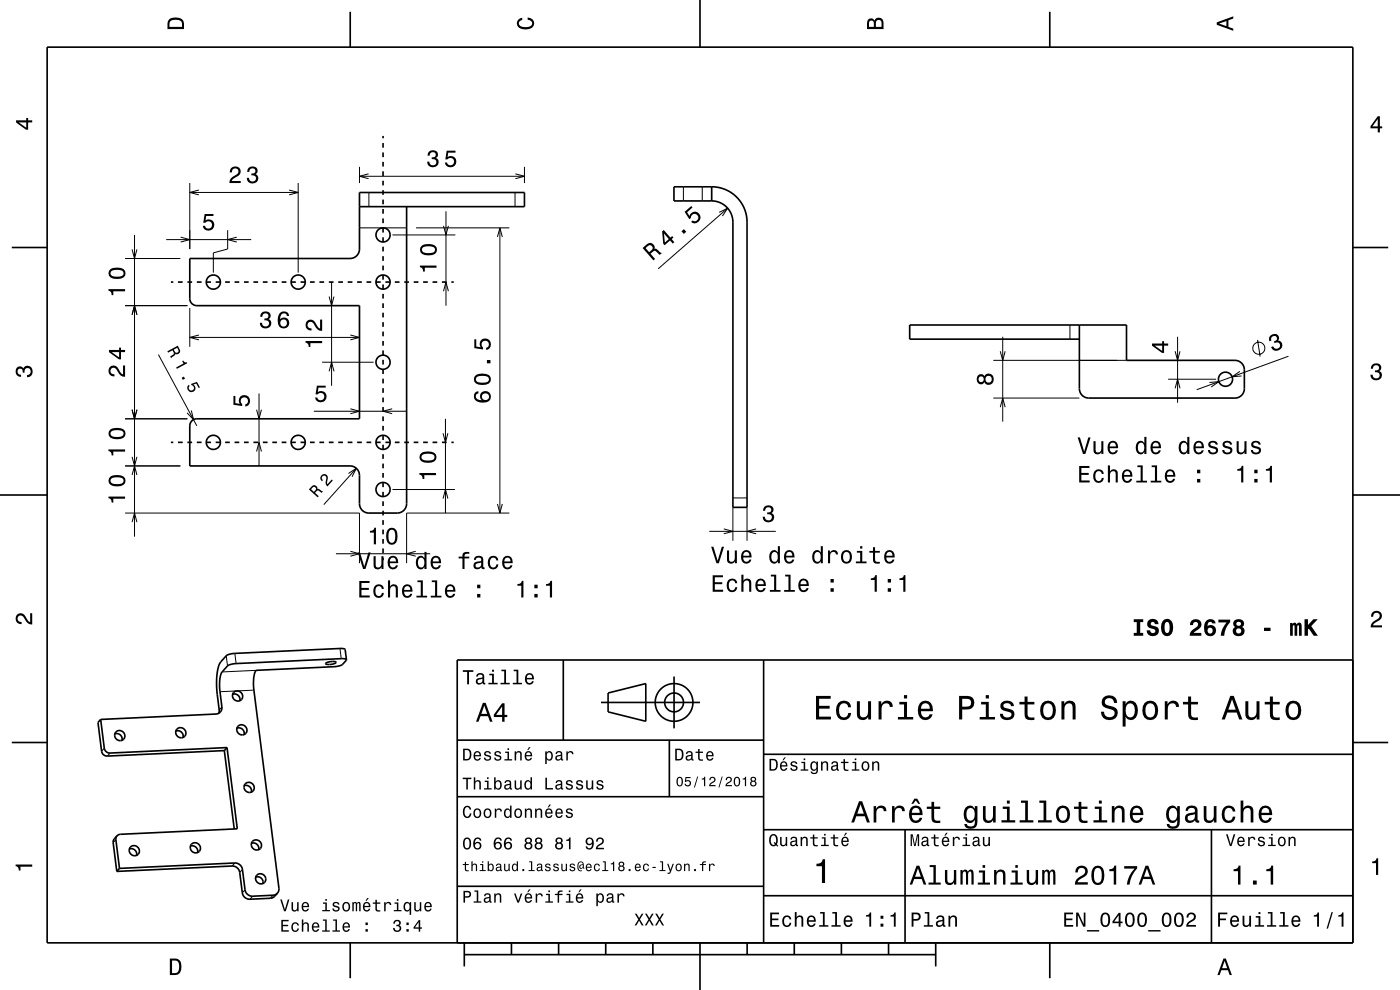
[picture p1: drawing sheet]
<svg xmlns="http://www.w3.org/2000/svg" width="297mm" height="210mm" viewBox="0 0 297 210" stroke-linecap="round" stroke-linejoin="round" font-family="sans-serif">
<g fill="none" stroke="#000" stroke-width=".21">
<path d="M40.3 38.8v14M63.3 38.8v19M76.3 35.4v3.4M76.3 37.4h35M78.2 36.9l-1.9 .5 1.9 .5M109.3 36.9l2 .5-2 .5M111.3 35.4v3.4M145 39.6v3M149 39.6v3M26.5 54.8h11.8M28 52.9l.5 1.9 .6-1.9M28.5 49.8v64"/>
<path d="M35.3 50.8h18M38.3 50.3l2 .5-2 .5M40.3 40.8h23M42.2 40.3l-1.9 .5 1.9 .5M48.3 48.8v4l-3 .8v4.2M50.2 50.3l-1.9 .5 1.9 .5M61.3 40.3l2 .5-2 .5M70.3 59.8v22M76.3 48.3h10M78.3 40.8v3M83.3 49.8h13.3M88.3 48.3h19.7"/>
<path d="M94.1 47.9l.5 1.9 .5-1.9M94.6 44.8v20M105.5 50.3l.5-2 .6 2M106 48.3v60.5M109.3 40.8v3M152.6 45l1.8-.8-1.1 1.6M154.4 44.2l-14.8 12.8M26.5 64.8h13.3M28 66.8l.5-2 .6 2M33.6 75.2l8.2 15.1M40.3 65.3v8.3M40.3 71.6h36"/>
<path d="M42.2 71.1l-1.9 .5 1.9 .5M68.3 76.8h11M69.8 62.9l.5 1.9 .6-1.9M69.8 78.8l.5-2 .6 2M74.3 71.1l2 .5-2 .5M94.1 61.8l.5-2 .5 2M210.7 76.4h28.3M212.2 74.5l.5 1.9 .5-1.9M212.7 71.4v18M227 68.9v3M249.3 74.5l.5 1.9 .5-1.9M249.8 71.4v14"/>
<path d="M263 78.8l-1.6 1.1 2-.1M266.8 72.1l.5 3.5M273.3 75.6l-19.4 7.1M26.5 98.8h11.8M26.5 88.8h13.3M28 96.9l.5 1.9 .6-1.9M28 86.9l.5 1.9 .6-1.9M40.6 87.1l.4 1.9-1.3-1.4M54.4 95.8l.5-2 .6 2M54.4 86.9l.5 1.9 .6-1.9M54.9 83.5v15.3M66.6 87.2h19.7"/>
<path d="M74.3 86.7l2 .5-2 .6M75.6 99.3l-6.9 7.7M83.2 86.7l-1.9 .5 1.9 .6M94 91.9l.5 1.9 .5-1.9M94.5 88.8v20M210.7 84.4h18.3M212.2 86.4l.5-2 .5 2M247.8 80.4h10.2M249.3 82.4l.5-2 .5 2M256.6 81.1l2-.1-1.7 1.1M26.5 108.8h49.8v10.7M28 110.8l.5-2 .6 2"/>
<path d="M28 100.8l.5-2 .6 2M71.3 117.5h20M73.9 100.4l1.7-1.1-.9 1.8M74.3 116.9l2 .6-2 .5M83.3 103.8h13.2M88.2 116.9l-1.9 .6 1.9 .5M94 105.8l.5-2 .5 2M105.5 106.9l.5 1.9 .6-1.9M108 108.8h-21.7v10.7M150.5 112.7h14.1M153.5 112.2l2 .5-2 .5M155.5 107.6v7.1"/>
<path d="M155.5 105.6h3M158.5 107.6v7.1M160.4 112.2l-1.9 .5 1.9 .5M48 139.1l.3 2.2M49.8 138.6l.3 2.2M72.1 137.6l.3 2.1M22.1 158.7l-.5 .7M23.3 159.7l-.5 .7M47.1 150l-.6 .6M53.9 146.4l-7.2 .3M54.3 142.2l-7.2 .3M24.6 178.1l-.6 .6"/>
<path d="M49.8 183.1l-.6 .6M51.4 184.4l-.5 .7M52 188.7l-.6 .7M53.6 190.1l-.6 .6M57.9 189.9l-.6 .6"/>
<circle cx="267.1" cy="73.9" r="1.28"/>
</g>
<g fill="none" stroke="#000" stroke-width=".35">
<path d="M10 10h277v190h-277zM74.3 2.5v7.5M148.5 0v10M222.7 2.5v7.5M81.3 28.8v.5M81.3 30.3v1M81.3 32.3v1M81.3 34.3v1M81.3 36.3v1M81.3 38.3v1M151 39.6a7.5 7.5 0 0 1 7.5 7.5v60.5h-3v-60.5a4.5 4.5 0 0 0-4.5-4.5M151 39.6h-8v3h8"/>
<path d="M151 39.6v3M2.5 52.5h7.5M36.3 59.8h.5M37.8 59.8h1M39.8 59.8h1M41.8 59.8h1M43.8 59.8h1M45.8 59.8h1M47.8 59.8h1M49.8 59.8h1M51.8 59.8h1M53.8 59.8h1"/>
<path d="M55.8 59.8h1M57.8 59.8h1M59.8 59.8h1M61.8 59.8h1M63.8 59.8h1M65.8 59.8h1M67.8 59.8h1M69.8 59.8h1M71.8 59.8h1M73.8 59.8h1M75.8 59.8h1M76.3 43.8h35v-3h-35v12a2 2 0 0 1-2 2h-34v8.5a1.5 1.5 0 0 0 1.5 1.5h34.5v24h-34.5a1.5 1.5 0 0 0-1.5 1.5v8.5h34a2 2 0 0 1 2 2v6a2 2 0 0 0 2 2h6a2 2 0 0 0 2-2v-63"/>
<path d="M77.8 59.8h1M79.8 59.8h1M81.3 40.3v1M81.3 42.3v1M81.3 44.3v1M81.3 46.3v1M81.3 48.3v1M81.3 50.3v1M81.3 52.3v1M81.3 54.3v1M81.3 56.3v1M81.3 58.3v1"/>
<path d="M81.8 59.8h1M83.8 59.8h1M85.8 59.8h1M87.8 59.8h1M89.8 59.8h1M91.8 59.8h1M93.8 59.8h1M95.8 59.8h.5M287 52.5h7.5M81.3 60.3v1M81.3 62.3v1M81.3 64.3v1"/>
<path d="M81.3 66.3v1M81.3 68.3v1M81.3 70.3v1M81.3 72.3v1M81.3 74.3v1M81.3 76.3v1M81.3 78.3v1M229 68.9v13.5a2 2 0 0 0 2 2h31a2 2 0 0 0 2-2v-4a2 2 0 0 0-2-2h-23v-7.5h-46v3h36M36.3 93.8h.5M37.8 93.8h1M39.8 93.8h1M41.8 93.8h1"/>
<path d="M43.8 93.8h1M45.8 93.8h1M47.8 93.8h1M49.8 93.8h1M51.8 93.8h1M53.8 93.8h1M55.8 93.8h1M57.8 93.8h1M59.8 93.8h1M61.8 93.8h1M63.8 93.8h1M65.8 93.8h1"/>
<path d="M67.8 93.8h1M69.8 93.8h1M71.8 93.8h1M73.8 93.8h1M75.8 93.8h1M77.8 93.8h1M79.8 93.8h1M81.3 80.3v1M81.3 82.3v1M81.3 84.3v1M81.3 86.3v1M81.3 88.3v1"/>
<path d="M81.3 90.3v1M81.3 92.3v1M81.3 94.3v1M81.3 96.3v1M81.3 98.3v1M81.8 93.8h1M83.8 93.8h1M85.8 93.8h1M87.8 93.8h1M89.8 93.8h1M91.8 93.8h1M93.8 93.8h1"/>
<path d="M95.8 93.8h.5M0 105h10M81.3 100.3v1M81.3 102.3v1M81.3 104.3v1M81.3 106.3v1M81.3 108.3v1M81.3 110.3v1M81.3 112.3v1M81.3 114.3v1M81.3 116.3v1M81.3 118.3v.5"/>
<path d="M287 105h10M73.5 140l-.9 1-1.5 .4-16.8 .8a7.1 7.1 0 0 0-.4 4.2l5.3 42-.1 .7-.2 .4M73.5 140l-.9-.3-22.8 1.1-1.4 .3-1.3 1.4a7.1 7.1 0 0 0-.4 4.2l.4 3.3a1.31 1.31 0 0 1-1.3 1.5l-24.4 1.1M73.5 140l-.3-2.3-.9-.1-22.7 1-1.5 .4-1.3 1.4a11.7 11.7 0 0 0-.7 7l.4 3.2-.1 .7M119.5 140v17M162 140v60M287 140h-190v60M2.5 157.5h7.5M21.4 152.6l.7 6.1a1.19 1.19 0 0 0 1.2 1l24.9-1.1M21.4 152.6l-.6 .7 .8 6.1a1.19 1.19 0 0 0 1.2 1l24.8-1.2M24.4 155.7a1.17 1.17 0 0 1 1.5 1.3M37.3 155.1a1.17 1.17 0 0 1 1.5 1.3"/>
<path d="M47.6 159.2l2.1 16.6M48.2 158.6l2.1 17.2-24.8 1.2-.7 .3M48.2 158.6l-.6 .6M49.4 147.3a1.17 1.17 0 0 1 1.5 1.3M50.3 154.5a1.17 1.17 0 0 1 1.5 1.3M69.1 140.7l1.4-.4 .8 .2a2.19 2.19 0 0 1-2.2 .2zM97 157h65M127.5 149h21M129 147l8-2v8l-8-2zM142 157v12M143 143.5v11M287 157.5h7.5"/>
<path d="M24.8 177.3a1.74 1.74 0 0 0-.8 1.3l.8 6.2M24.8 177.3l-.2 .8 .8 6.1M40.4 179.5a1.17 1.17 0 0 1 1.5 1.3M51.8 166.7a1.17 1.17 0 0 1 1.5 1.3M53.3 178.9a1.17 1.17 0 0 1 1.6 1.3M97 169h65M162 176h125M162 160h125M192 176v24M257 176v24M24.8 184.8l24.4-1.1a1.58 1.58 0 0 1 1.7 1.4l.5 4.3a1.58 1.58 0 0 0 1.6 1.3l4.6-.2 .6-.3 .7-.7M25.4 184.2l24.4-1.1a1.59 1.59 0 0 1 1.6 1.3l.6 4.3a1.59 1.59 0 0 0 1.6 1.4l4.3-.2 1-.4"/>
<path d="M25.4 184.2l-.6 .6M27.4 180.1a1.17 1.17 0 0 1 1.6 1.4M54.3 186.1a1.17 1.17 0 0 1 1.5 1.3M97 188h65M162 190h125M74.3 200v7.5M98.5 202.5h100M98.5 200v5M108.5 200v2.5M118.5 200v2.5M128.5 200v2.5M138.5 200v2.5"/>
<path d="M148.5 200v10M158.5 200v2.5M168.5 200v2.5M178.5 200v2.5M188.5 200v2.5M198.5 200v5M222.7 200v7.5"/>
<circle cx="45.3" cy="59.8" r="1.5"/>
<circle cx="63.3" cy="59.8" r="1.5"/>
<circle cx="81.3" cy="49.8" r="1.5"/>
<circle cx="81.3" cy="59.8" r="1.5"/>
<circle cx="81.3" cy="76.8" r="1.5"/>
<circle cx="45.3" cy="93.8" r="1.5"/>
<circle cx="63.3" cy="93.8" r="1.5"/>
<circle cx="81.3" cy="93.8" r="1.5"/>
<circle cx="260" cy="80.4" r="1.5"/>
<circle cx="81.3" cy="103.8" r="1.5"/>
<circle cx="25.4" cy="156.1" r="1.08"/>
<circle cx="38.4" cy="155.5" r="1.08"/>
<circle cx="50.4" cy="147.6" r="1.09"/>
<circle cx="51.3" cy="154.9" r="1.08"/>
<circle cx="143" cy="149" r="2"/>
<circle cx="143" cy="149" r="4"/>
<circle cx="41.5" cy="179.9" r="1.09"/>
<circle cx="52.9" cy="167.1" r="1.08"/>
<circle cx="54.4" cy="179.3" r="1.09"/>
<circle cx="28.5" cy="180.5" r="1.09"/>
<circle cx="55.3" cy="186.4" r="1.09"/>
</g>
<g fill="#000">
<path d="M36 4a2.18 2.18 0 0 0-.5 2.2h3.5v-1.2a1.43 1.43 0 0 0-1.7-1.3zM36.3 4.4a2.15 2.15 0 0 1 2.2 .3l.1 1h-2.6v-1z" fill-rule="evenodd"/>
<path d="M109.9 4.2l.9-.4v.4a.7 .7 0 0 0-.7 .5 .7 .7 0 0 0 .3 .8 1.7 1.7 0 0 0 2.5-.5 .9 .9 0 0 0-1-.8v-.5a1.24 1.24 0 0 1 1.4 1.1 1.24 1.24 0 0 1-1 1.4 2.22 2.22 0 0 1-2.5-.7l-.2-.5z" fill-rule="evenodd"/>
<path d="M184.2 4.2l-.3 .7v1.3h3.5v-1.3a.98 .98 0 0 0-.7-1.1 .98 .98 0 0 0-1.2 .6 .84 .84 0 0 0-1.3-.2zM184.5 4.5a.54 .54 0 0 1 .6-.1 .54 .54 0 0 1 .3 .6v.7h-1zM185.9 4.4a.62 .62 0 0 1 .8-.1 .62 .62 0 0 1 .3 .6v.8h-1.2z" fill-rule="evenodd"/>
<path d="M258.1 4.7v.6l3.5 1.2v-.4l-1-.4v-1.4l1-.4v-.4zM258.6 5l1.6-.5v1z" fill-rule="evenodd"/>
<path d="M3.4 25.5v.5l2.1 1.5h.5v-1.5h.8v-.5h-.8v-.5h-.4v.5zM4 26h1.6v1.1z" fill-rule="evenodd"/>
<path d="M49.1 35.6l-.3 .4-.1 .6h.5a.71 .71 0 0 1 .5-.9 .71 .71 0 0 1 .9 .5 .71 .71 0 0 1-.5 .9 1.8 1.8 0 0 0-1.4 1.7h2.4v-.4h-1.9a2.2 2.2 0 0 1 1.4-1.2 1.13 1.13 0 0 0 .1-1.6 1.13 1.13 0 0 0-1.6 0zM52.7 35.6l-.3 .9h.5a.62 .62 0 0 1 .3-.8 .62 .62 0 0 1 .8 .3 .62 .62 0 0 1-.2 .8h-.5v.4a.72 .72 0 0 1 1 .4 .72 .72 0 0 1-.5 1 .72 .72 0 0 1-.9-.5l-.1-.4h-.4a1.18 1.18 0 0 0 1.5 1.2 1.18 1.18 0 0 0 .6-1.8l-.3-.2a.91 .91 0 0 0 .4-1.1 .91 .91 0 0 0-1.1-.5z" fill-rule="evenodd"/>
<path d="M91 32.2l-.3 .8h.5a.62 .62 0 0 1 .3-.7 .62 .62 0 0 1 .8 .2 .62 .62 0 0 1-.2 .8l-.5 .1v.4a.72 .72 0 0 1 .9 .4 .72 .72 0 0 1-.5 .9 .72 .72 0 0 1-.9-.5v-.3h-.5a1.18 1.18 0 0 0 1.5 1.2 1.18 1.18 0 0 0 .6-1.9l-.2-.1a.91 .91 0 0 0 .4-1.1 .91 .91 0 0 0-1.1-.5zM94.8 32l-.3 1.8h.4a.79 .79 0 0 1 1.1-.2 .79 .79 0 0 1 .1 1.2 .79 .79 0 0 1-1.2-.1l-.1-.2h-.4a1.21 1.21 0 0 0 1.5 1 1.21 1.21 0 0 0 .8-1.6 1.21 1.21 0 0 0-1.7-.6l.1-.9h1.5v-.4z" fill-rule="evenodd"/>
<path d="M292.3 24.7l-1.6 2.1v.4h1.6v.9h.4v-.9h.5v-.4h-.5v-2.1zM292.3 25.2v1.6h-1.1z" fill-rule="evenodd"/>
<path d="M43.4 45.4h1.9v.4h-1.6l-.1 1a1.21 1.21 0 0 1 1.7 .5 1.21 1.21 0 0 1-.8 1.7 1.21 1.21 0 0 1-1.5-1.1h.5a.8 .8 0 0 0 1.2 .4 .8 .8 0 0 0 .1-1.3 .8 .8 0 0 0-1.3 .3h-.4z" fill-rule="evenodd"/>
<path d="M89.1 56.3v.4a.77 .77 0 0 1 .7 .9h.3v-.8h2.5v-.5zM89.5 52.1a1.13 1.13 0 0 0-.4 1.2 1.13 1.13 0 0 0 1 .8 2.28 2.28 0 0 0 2.5-.6 1.14 1.14 0 0 0-.9-1.7 2.85 2.85 0 0 0-2.2 .3zM89.6 52.6a2.37 2.37 0 0 1 2.6 0v.7a2.37 2.37 0 0 1-2.6 0z" fill-rule="evenodd"/>
<path d="M136.3 52.6l2.3 2.6 .4-.3-1-1.1a.85 .85 0 0 1 1.3-.4l.7 .7 .4-.4-1.2-.9h-.4a.97 .97 0 0 0-.4-1.1 .97 .97 0 0 0-1.2 .1zM137 52.6a1.09 1.09 0 0 1 1.1-.6 .6 .6 0 0 1 .4 .6 .6 .6 0 0 1-.4 .5l-.4 .4z" fill-rule="evenodd"/>
<path d="M140.5 49.1l.2 2.6 .3 .3 1.1-1 .6 .7 .4-.3-.6-.7 .4-.3-.3-.3-.4 .3-1.4-1.6zM140.9 49.5l1 1.2-.9 .7zM144.6 49.1l.5 .5 .5-.4-.5-.6zM145.2 44.9l1 1.6 .4-.3a.8 .8 0 0 1 .7-.9 .8 .8 0 0 1 .8 1 .8 .8 0 0 1-1.1 .5l-.4 .3a1.21 1.21 0 0 0 1.8-.2 1.21 1.21 0 0 0-.4-1.8 1.21 1.21 0 0 0-1.7 .7l-.5-.8 1.1-1-.3-.3z" fill-rule="evenodd"/>
<path d="M23.3 77.9a1.2 1.2 0 0 0-.2 1.3 1.2 1.2 0 0 0 1.2 .7v-.5a.71 .71 0 0 1-.9-.5 .71 .71 0 0 1 .5-.9 .71 .71 0 0 1 .9 .5 1.8 1.8 0 0 0 1.7 1.4v-2.4h-.4v1.9a2.2 2.2 0 0 1-1.2-1.4 1.11 1.11 0 0 0-1.6-.1zM23.1 74.2v.5l2.1 1.5h.5v-1.5h.8v-.5h-.8v-.5h-.4v.5zM23.7 74.7h1.6v1.1z" fill-rule="evenodd"/>
<path d="M23 61.3v.4a.78 .78 0 0 1 .7 .9h.3v-.8h2.5v-.5zM23.5 57.1a1.13 1.13 0 0 0-.4 1.2 1.13 1.13 0 0 0 .9 .8 2.28 2.28 0 0 0 2.5-.6 1.14 1.14 0 0 0-.9-1.7 2.86 2.86 0 0 0-2.1 .3zM23.5 57.6a2.38 2.38 0 0 1 2.6 0v.7a2.37 2.37 0 0 1-2.6 0z" fill-rule="evenodd"/>
<path d="M35.5 74.5l.2 .3 .9-.5 .3 .7-.8 .7 .2 .3 .8-.7 .1-.3a.69 .69 0 0 0 .8-.1 .69 .69 0 0 0 .1-.8l-.4-.8zM36.9 74.2l.7-.4 .2 .3a.42 .42 0 0 1-.2 .7 .42 .42 0 0 1-.6-.3z" fill-rule="evenodd"/>
<path d="M38.6 76.6l.3 .5-1.5 .9 .1 .2 2.2-1.1-.1-.3a.55 .55 0 0 1-.7-.3zM38.5 80.1l.3 .5 .4-.3-.2-.4zM39.8 81.8a.87 .87 0 0 0 .3 1.2 .87 .87 0 0 0 1.2-.2 .87 .87 0 0 0-.3-1.2l.6-.2 .6 .9 .2-.1-.6-1.2-1.3 .5 .2 .2a.57 .57 0 0 1 .5 .7 .57 .57 0 0 1-.8 .4 .57 .57 0 0 1-.2-.9l-.1-.3z" fill-rule="evenodd"/>
<path d="M55.5 66.4l-.3 .8h.5a.62 .62 0 0 1 .3-.8 .62 .62 0 0 1 .8 .3 .62 .62 0 0 1-.2 .8l-.5 .1v.4a.72 .72 0 0 1 .9 .4 .72 .72 0 0 1-.5 .9 .72 .72 0 0 1-.9-.5v-.3h-.5a1.18 1.18 0 0 0 1.5 1.2 1.18 1.18 0 0 0 .6-1.9l-.2-.1a.91 .91 0 0 0 .4-1.1 .91 .91 0 0 0-1.1-.5zM59.5 66.3a2.4 2.4 0 0 0 .1 3.3 1.16 1.16 0 0 0 1.6-.4 1.16 1.16 0 0 0-.2-1.5 1.16 1.16 0 0 0-1.6 0 1.02 1.02 0 0 1 .8-1.2 .58 .58 0 0 1 .7 .5h.4a1.12 1.12 0 0 0-.7-.9 1.12 1.12 0 0 0-1.1 .2zM59.4 68.5a.75 .75 0 0 1 1.5 0 .75 .75 0 0 1-1.5 0z" fill-rule="evenodd"/>
<path d="M64.8 72.3v.4a.77 .77 0 0 1 .7 .9h.3v-.8h2.5v-.5zM65.1 68.1a1.2 1.2 0 0 0-.2 1.4 1.2 1.2 0 0 0 1.2 .6v-.4a.71 .71 0 0 1-.9-.6 .71 .71 0 0 1 .5-.8 .71 .71 0 0 1 .9 .5 1.81 1.81 0 0 0 1.7 1.4v-2.4h-.4v1.9a2.22 2.22 0 0 1-1.2-1.5 1.11 1.11 0 0 0-1.6-.1z" fill-rule="evenodd"/>
<path d="M244.4 72.9v.4l2.1 1.6h.4v-1.6h.9v-.4h-.9v-.5h-.4v.5zM245 73.3h1.5v1.1z" fill-rule="evenodd"/>
<path d="M269.5 71.2a.97 .97 0 0 1 1.4-.3 .97 .97 0 0 1 .2 1.3 1.06 1.06 0 0 1 1 1.1 1.06 1.06 0 0 1-.9 1 1.1 1.1 0 0 1-1.5-.7l.4-.1a.71 .71 0 0 0 1.2 .3 .71 .71 0 0 0-.4-1.2l-.5 .2-.2-.4a.61 .61 0 0 0 .7-.5 .61 .61 0 0 0-.5-.7 .61 .61 0 0 0-.7 .5v.5l-.4 .2a1.06 1.06 0 0 1 .2-1.2z" fill-rule="evenodd"/>
<path d="M291.1 77.4a1.08 1.08 0 0 1 1.4-.2 1.08 1.08 0 0 1 .4 1.2l-.3 .3a1.06 1.06 0 0 1 .5 1.3 1.06 1.06 0 0 1-1.2 .7 1.1 1.1 0 0 1-1.2-1.2h.5a.71 .71 0 0 0 1 .8 .71 .71 0 0 0 .1-1.3h-.6v-.4a.61 .61 0 0 0 .8-.3 .61 .61 0 0 0-.2-.8 .61 .61 0 0 0-.9 .2l-.1 .5h-.5z" fill-rule="evenodd"/>
<path d="M3.6 78a.86 .86 0 0 1 1.4 .2 1.06 1.06 0 0 1 1.2-.6 1.06 1.06 0 0 1 .7 1.2 1.1 1.1 0 0 1-1.2 1.2v-.4a.71 .71 0 0 0 .8-1 .71 .71 0 0 0-1.3-.1v.6h-.4a.61 .61 0 0 0-.3-.8 .61 .61 0 0 0-.8 .2 .61 .61 0 0 0 .2 .8l.6 .2v.4a1.15 1.15 0 0 1-1.2-.6 1.15 1.15 0 0 1 .3-1.3z" fill-rule="evenodd"/>
<path d="M23 95.3v.4a.77 .77 0 0 1 .7 .9h.3v-.8h2.5v-.5zM23.5 91.1a1.13 1.13 0 0 0-.4 1.2 1.13 1.13 0 0 0 .9 .8 2.29 2.29 0 0 0 2.5-.6 1.14 1.14 0 0 0-.9-1.7 2.86 2.86 0 0 0-2.1 .3zM23.5 91.6a2.38 2.38 0 0 1 2.6 0v.7a2.37 2.37 0 0 1-2.6 0z" fill-rule="evenodd"/>
<path d="M49.5 84h.4v1.5l1 .2a1.21 1.21 0 0 1 .5-1.8 1.21 1.21 0 0 1 1.7 .8 1.21 1.21 0 0 1-1.1 1.5v-.4a.79 .79 0 0 0 .5-1.1 .79 .79 0 0 0-1.1-.4 .79 .79 0 0 0-.3 1.1l.3 .3v.4l-1.9-.2z" fill-rule="evenodd"/>
<path d="M67.2 81.8h1.9v.4h-1.5l-.2 1a1.21 1.21 0 0 1 1.8 .5 1.21 1.21 0 0 1-.9 1.7 1.21 1.21 0 0 1-1.5-1.1h.5a.79 .79 0 0 0 1.1 .5 .79 .79 0 0 0 .4-1.1 .79 .79 0 0 0-1.2-.3l-.3 .3h-.4z" fill-rule="evenodd"/>
<path d="M100.8 83.3a1.33 1.33 0 0 0-.1 1.5 1.33 1.33 0 0 0 1.3 .6 1.62 1.62 0 0 0 2.1-1.3 1.15 1.15 0 0 0-1.5-1.1 1.15 1.15 0 0 0-.4 1.9 1.03 1.03 0 0 1-1.3-.8 .58 .58 0 0 1 .6-.7v-.4zM102.3 84.2a.75 .75 0 0 1 1.4 0 .75 .75 0 0 1-1.4 0zM101 79.6a1.13 1.13 0 0 0-.4 1.2 1.13 1.13 0 0 0 1 .8 2.28 2.28 0 0 0 2.4-.6 1.14 1.14 0 0 0-.9-1.7 2.85 2.85 0 0 0-2.1 .3zM101 80.1a2.38 2.38 0 0 1 2.6 0v.7a2.37 2.37 0 0 1-2.6 0zM103.3 76.4v.7h.7v-.7zM100.6 72v1.9l1.9 .2v-.4a.79 .79 0 0 1-.2-1.1 .79 .79 0 0 1 1.2-.1 .79 .79 0 0 1-.1 1.2l-.3 .1v.4a1.21 1.21 0 0 0 1.1-1.5 1.21 1.21 0 0 0-1.7-.8 1.21 1.21 0 0 0-.5 1.8l-1-.2v-1.5z" fill-rule="evenodd"/>
<path d="M207.5 79.7a1.05 1.05 0 0 0-.3 1.3 1.05 1.05 0 0 0 1.3 .4l.3-.3a1.11 1.11 0 0 0 1.6 .4 1.11 1.11 0 0 0 .3-1.6 1.03 1.03 0 0 0-.9-.7 1.03 1.03 0 0 0-1 .6l-.1-.2a.85 .85 0 0 0-1.2 .1zM209 80.5a.75 .75 0 0 1 1.5 0 .75 .75 0 0 1-1.5 0zM207.6 80.5a.6 .6 0 0 1 1.2 0 .6 .6 0 0 1-1.2 0z" fill-rule="evenodd"/>
<path d="M228.6 92.8l1.1 3.5h.6l1.1-3.5h-.5l-.9 3-.9-3zM232 93.6v1.8a.89 .89 0 0 0 .6 1 .89 .89 0 0 0 1.1-.5v.4h.4v-2.7h-.5v1.6a.65 .65 0 0 1-.3 .7 .65 .65 0 0 1-.9-.3v-2zM235.3 93.9a1.54 1.54 0 0 0 .8 2.5 1.06 1.06 0 0 0 1-.9h-.4l-.2 .4-.4 .1a.76 .76 0 0 1-.7-.9h1.8a1.16 1.16 0 0 0-.5-1.4 1.16 1.16 0 0 0-1.4 .2zM235.6 94.1a.66 .66 0 0 1 .8-.1 .66 .66 0 0 1 .3 .7h-1.3zM241.2 93.9a1.58 1.58 0 0 0 .8 2.5l.4-.1 .4-.4v.4h.4v-3.6h-.4v1.3a.89 .89 0 0 0-1.6-.1zM241.6 94.2a.62 .62 0 0 1 .7-.3 .62 .62 0 0 1 .4 .6 1.12 1.12 0 0 1-.6 1.5 1.19 1.19 0 0 1-.5-1.8zM244.4 93.9a1.54 1.54 0 0 0 .8 2.5 1.05 1.05 0 0 0 1.1-.9h-.5l-.2 .4-.4 .1a.76 .76 0 0 1-.7-.9h1.8a1.16 1.16 0 0 0-.5-1.4 1.16 1.16 0 0 0-1.4 .2zM244.7 94.1a.66 .66 0 0 1 .8-.1 .66 .66 0 0 1 .3 .7h-1.3zM250.3 93.9a1.57 1.57 0 0 0 .8 2.5l.4-.1 .4-.4v.4h.4v-3.6h-.4v1.3a.89 .89 0 0 0-1.6-.1zM250.7 94.2a.62 .62 0 0 1 .7-.3 .62 .62 0 0 1 .4 .6 1.12 1.12 0 0 1-.6 1.5 1.19 1.19 0 0 1-.5-1.8zM253.5 93.9a1.54 1.54 0 0 0 .8 2.5 1.06 1.06 0 0 0 1.1-.9h-.5l-.2 .4-.4 .1a.76 .76 0 0 1-.7-.9h1.8a1.17 1.17 0 0 0-.5-1.4 1.17 1.17 0 0 0-1.4 .2zM253.8 94.1a.66 .66 0 0 1 .8-.1 .66 .66 0 0 1 .3 .7h-1.3zM256.6 93.7a.76 .76 0 0 0-.3 .9 .76 .76 0 0 0 .8 .5l.8 .3a.63 .63 0 0 1-.6 .6 .63 .63 0 0 1-.6-.5h-.4a1.07 1.07 0 0 0 1.1 .9 1.07 1.07 0 0 0 1-1.2l-.4-.4-1.1-.3a.54 .54 0 0 1 .4-.7 .54 .54 0 0 1 .6 .5h.4a1.03 1.03 0 0 0-.7-.8 1.03 1.03 0 0 0-1 .2zM259.6 93.7a.76 .76 0 0 0-.2 .9 .76 .76 0 0 0 .7 .5l.9 .3a.63 .63 0 0 1-.6 .6 .63 .63 0 0 1-.7-.5h-.4a1.07 1.07 0 0 0 1.2 .9 1.07 1.07 0 0 0 .9-1.2l-.4-.4-1.1-.3a.53 .53 0 0 1 .4-.7 .53 .53 0 0 1 .6 .5h.5a1.03 1.03 0 0 0-.7-.8 1.03 1.03 0 0 0-1.1 .2zM262.3 93.6v1.8a.89 .89 0 0 0 .7 1 .89 .89 0 0 0 1-.5v.4h.4v-2.7h-.4v1.6a.65 .65 0 0 1-.4 .7 .65 .65 0 0 1-.8-.3v-2zM265.7 93.7a.76 .76 0 0 0-.2 .9 .76 .76 0 0 0 .7 .5l.9 .3a.63 .63 0 0 1-.7 .6 .63 .63 0 0 1-.6-.5h-.4a1.07 1.07 0 0 0 1.2 .9 1.07 1.07 0 0 0 .9-1.2l-.4-.4-1.1-.3a.53 .53 0 0 1 .4-.7 .53 .53 0 0 1 .6 .5h.4a1.03 1.03 0 0 0-.7-.8 1.03 1.03 0 0 0-1 .2z" fill-rule="evenodd"/>
<path d="M23 105.3v.4a.77 .77 0 0 1 .7 .9h.3v-.8h2.5v-.5zM23.5 101.1a1.13 1.13 0 0 0-.4 1.2 1.13 1.13 0 0 0 .9 .8 2.29 2.29 0 0 0 2.5-.6 1.14 1.14 0 0 0-.9-1.7 2.86 2.86 0 0 0-2.1 .3zM23.5 101.6a2.37 2.37 0 0 1 2.6 0v.7a2.38 2.38 0 0 1-2.6 0z" fill-rule="evenodd"/>
<path d="M66.1 103.2l-.6 .6 1.9 1.7 .2-.2-.8-.8 .6-.5 .9 .5 .2-.2-.9-.6h-.3a.69 .69 0 0 0-.4-.7 .69 .69 0 0 0-.8 .2zM66.3 103.5a.43 .43 0 0 1 .6-.1 .43 .43 0 0 1 0 .7l-.3 .2-.6-.5z" fill-rule="evenodd"/>
<path d="M68.2 100.9a.82 .82 0 0 1 1.1-.1 .82 .82 0 0 1 .2 1.1v.8l.9-1 .2 .2-1.1 1.3a1.96 1.96 0 0 1-.3-1.9 .5 .5 0 0 0-.8-.3 .5 .5 0 0 0 .1 .8l-.2 .3a.82 .82 0 0 1-.1-1.2z" fill-rule="evenodd"/>
<path d="M75.9 117.2l1.1 3.5h.5l1.1-3.5h-.4l-.9 3-.9-3zM79.3 118v1.8a.89 .89 0 0 0 .6 .9 .89 .89 0 0 0 1-.4v.4h.5v-2.7h-.5v1.5a.65 .65 0 0 1-.4 .8 .65 .65 0 0 1-.8-.3v-2zM82.5 118.3a1.54 1.54 0 0 0 .8 2.5 1.06 1.06 0 0 0 1.1-.9h-.4l-.2 .4-.4 .1a.76 .76 0 0 1-.7-.9h1.8a1.16 1.16 0 0 0-.5-1.4 1.16 1.16 0 0 0-1.5 .2zM82.9 118.5a.66 .66 0 0 1 .8-.1 .66 .66 0 0 1 .3 .7h-1.3zM88.5 118.3a1.57 1.57 0 0 0 .8 2.5l.4-.1 .3-.4v.4h.5v-3.6h-.5v1.3a.89 .89 0 0 0-1.5-.1zM88.9 118.6a.62 .62 0 0 1 .6-.3 .62 .62 0 0 1 .5 .6 1.12 1.12 0 0 1-.7 1.5 1.19 1.19 0 0 1-.4-1.8zM91.6 118.3a1.54 1.54 0 0 0 .8 2.5 1.06 1.06 0 0 0 1.1-.9h-.4l-.2 .4-.4 .1a.76 .76 0 0 1-.7-.9h1.8a1.16 1.16 0 0 0-.5-1.4 1.16 1.16 0 0 0-1.5 .2zM92 118.5a.66 .66 0 0 1 .8-.1 .66 .66 0 0 1 .3 .7h-1.3zM97.3 118.1v.4h.8v2.2h.4v-2.2h1.1v-.4h-1.1a.5 .5 0 0 1 .7-.6h.4v-.4a1.04 1.04 0 0 0-1.5 .7v.3zM100.8 118.1l-.3 .7h.4a.55 .55 0 0 1 .7-.6 .55 .55 0 0 1 .4 .8l-.2 .1a1 1 0 0 0-1.1 .2 1 1 0 0 0-.2 1 .94 .94 0 0 0 1.6 0l.1 .3 .6 .1v-.3l-.3-.1v-1.6a1.02 1.02 0 0 0-1.7-.6zM101 119.6l1.1-.3a.77 .77 0 0 1-.2 .9 .77 .77 0 0 1-.9 .1zM103.8 118.3a1.53 1.53 0 0 0 .8 2.5 1.07 1.07 0 0 0 1.1-1.1h-.4a.67 .67 0 0 1-.6 .7 .67 .67 0 0 1-.7-.6 1.11 1.11 0 0 1 .6-1.5 .6 .6 0 0 1 .7 .6h.4a1.09 1.09 0 0 0-.7-1 1.09 1.09 0 0 0-1.2 .4zM106.8 118.3a1.54 1.54 0 0 0 .8 2.5 1.06 1.06 0 0 0 1.1-.9h-.4l-.2 .4-.4 .1a.76 .76 0 0 1-.7-.9h1.8a1.16 1.16 0 0 0-.5-1.4 1.16 1.16 0 0 0-1.5 .2zM107.2 118.5a.66 .66 0 0 1 .8-.1 .66 .66 0 0 1 .3 .7h-1.3z" fill-rule="evenodd"/>
<path d="M78.5 112.6v.4h.8v2.5h.5v-3.6h-.4a.77 .77 0 0 1-.9 .7zM82.2 112.4a2.67 2.67 0 0 0 .4 3.1 1.14 1.14 0 0 0 1.7-1 2.3 2.3 0 0 0-.7-2.4l-.5-.2-.5 .2zM82.8 112.4h.7a2.37 2.37 0 0 1 0 2.7h-.7a2.37 2.37 0 0 1 0-2.7z" fill-rule="evenodd"/>
<path d="M89 100.3v.4a.77 .77 0 0 1 .7 .9h.3v-.8h2.5v-.5zM89.4 96.1a1.13 1.13 0 0 0-.4 1.2 1.13 1.13 0 0 0 1 .8 2.28 2.28 0 0 0 2.5-.6 1.14 1.14 0 0 0-.9-1.7 2.85 2.85 0 0 0-2.2 .3zM89.5 96.6a2.38 2.38 0 0 1 2.6 0v.7a2.37 2.37 0 0 1-2.6 0z" fill-rule="evenodd"/>
<path d="M150.9 116l1.1 3.5h.5l1.1-3.5h-.5l-.9 3-.9-3zM154.2 116.8v1.8a.89 .89 0 0 0 .6 .9 .89 .89 0 0 0 1.1-.4v.4h.4v-2.7h-.4v1.5a.65 .65 0 0 1-.4 .8 .65 .65 0 0 1-.8-.3v-2zM157.5 117.1a1.54 1.54 0 0 0 .8 2.5 1.06 1.06 0 0 0 1.1-.9h-.4l-.3 .4-.3 .1a.75 .75 0 0 1-.7-.9h1.7a1.17 1.17 0 0 0-.5-1.4 1.17 1.17 0 0 0-1.4 .2zM157.9 117.3a.66 .66 0 0 1 .8-.2 .66 .66 0 0 1 .3 .8h-1.3zM163.5 117.1a1.57 1.57 0 0 0 .7 2.5l.5-.1 .3-.4v.4h.5v-3.6h-.5v1.3a.89 .89 0 0 0-1.5-.1zM163.8 117.3a.62 .62 0 0 1 .7-.2 .62 .62 0 0 1 .5 .6 1.11 1.11 0 0 1-.7 1.5 1.19 1.19 0 0 1-.5-1.9zM166.6 117.1a1.54 1.54 0 0 0 .8 2.5 1.06 1.06 0 0 0 1.1-.9h-.4l-.3 .4-.3 .1a.75 .75 0 0 1-.7-.9h1.7a1.17 1.17 0 0 0-.4-1.4 1.17 1.17 0 0 0-1.5 .2zM167 117.3a.66 .66 0 0 1 .8-.2 .66 .66 0 0 1 .3 .8h-1.3zM172.6 117.1a1.57 1.57 0 0 0 .7 2.5l.5-.1 .3-.4v.4h.5v-3.6h-.5v1.3a.89 .89 0 0 0-1.5-.1zM172.9 117.3a.62 .62 0 0 1 .7-.2 .62 .62 0 0 1 .5 .6 1.11 1.11 0 0 1-.7 1.5 1.19 1.19 0 0 1-.5-1.9zM175.7 116.8v2.7h.4v-1.6a.67 .67 0 0 1 .4-.8 .67 .67 0 0 1 .8 .3v.2h.5a.89 .89 0 0 0-.7-.9 .89 .89 0 0 0-1 .5v-.4zM178.7 117.1a1.53 1.53 0 0 0 .9 2.5 1.48 1.48 0 0 0 1.1-1.5 1.48 1.48 0 0 0-1.1-1.4l-.5 .1zM179 117.3a.67 .67 0 0 1 .8-.2 .67 .67 0 0 1 .4 .6 1.11 1.11 0 0 1-.6 1.5 1.17 1.17 0 0 1-.6-1.9zM181.8 116.9v.3h.7v1.9h-.9v.4h2.2v-.4h-.9v-2.2zM182.5 115.9v.5h.4v-.5zM185.2 116.1v.8h-.8v.3h.8v1.8a1.05 1.05 0 0 0 1.5 .5v-.3a.68 .68 0 0 1-1-.4l-.1-1.6h1.1v-.3h-1.1v-.8zM187.9 117.1a1.54 1.54 0 0 0 .8 2.5 1.06 1.06 0 0 0 1.1-.9h-.5l-.2 .4-.4 .1a.75 .75 0 0 1-.7-.9h1.8a1.16 1.16 0 0 0-.5-1.4 1.16 1.16 0 0 0-1.4 .2zM188.2 117.3a.66 .66 0 0 1 .8-.2 .66 .66 0 0 1 .3 .8h-1.3z" fill-rule="evenodd"/>
<path d="M162.2 107.5a1.08 1.08 0 0 1 1.3-.2 1.08 1.08 0 0 1 .5 1.3l-.3 .2a1.06 1.06 0 0 1 .5 1.3 1.06 1.06 0 0 1-1.2 .7 1.1 1.1 0 0 1-1.2-1.2h.5a.71 .71 0 0 0 1 .8 .71 .71 0 0 0 0-1.3h-.5v-.4a.61 .61 0 0 0 .8-.3 .61 .61 0 0 0-.3-.8 .61 .61 0 0 0-.8 .2l-.2 .5h-.4z" fill-rule="evenodd"/>
<path d="M228.9 98.8v3.5h2.3v-.4h-1.8v-1.2h1.6v-.4h-1.6v-1h1.7v-.5zM232.2 99.9a1.53 1.53 0 0 0 .9 2.5 1.05 1.05 0 0 0 1.1-1h-.5a.67 .67 0 0 1-.6 .6 .67 .67 0 0 1-.7-.6 1.12 1.12 0 0 1 .7-1.5 .59 .59 0 0 1 .6 .6h.5a1.09 1.09 0 0 0-.8-.9 1.09 1.09 0 0 0-1.2 .3zM235 98.7v3.6h.5v-1.5a.63 .63 0 0 1 .4-.8 .63 .63 0 0 1 .8 .4v1.9h.4v-1.7a.88 .88 0 0 0-.6-1 .88 .88 0 0 0-1 .4v-1.3zM238.3 99.9a1.54 1.54 0 0 0 .8 2.5 1.06 1.06 0 0 0 1.1-.8h-.5l-.2 .3-.4 .1a.76 .76 0 0 1-.6-.9h1.7a1.17 1.17 0 0 0-.5-1.3 1.17 1.17 0 0 0-1.4 .1zM238.6 100.1a.66 .66 0 0 1 .8-.1 .66 .66 0 0 1 .4 .7h-1.3zM241.3 98.7v.4h.7v2.9h-.9v.3h2.2v-.3h-.9v-3.3zM244.3 98.7v.4h.7v2.9h-.9v.3h2.3v-.3h-.9v-3.3zM247.4 99.9a1.54 1.54 0 0 0 .8 2.5 1.06 1.06 0 0 0 1.1-.8h-.4l-.3 .3-.3 .1a.76 .76 0 0 1-.7-.9h1.7a1.17 1.17 0 0 0-.5-1.3 1.17 1.17 0 0 0-1.4 .1zM247.8 100.1a.66 .66 0 0 1 .7-.1 .66 .66 0 0 1 .4 .7h-1.3zM253.9 101.6v.7h.7v-.7zM253.9 99.6v.8h.7v-.8z" fill-rule="evenodd"/>
<path d="M262.5 99.5v.4h.8v2.4h.5v-3.5h-.4a.78 .78 0 0 1-.9 .7zM266.1 101.6v.7h.7v-.7zM266.1 99.6v.8h.7v-.8zM268.6 99.5v.4h.8v2.4h.4v-3.5h-.3a.77 .77 0 0 1-.9 .7z" fill-rule="evenodd"/>
<path d="M3.6 130.4a1.22 1.22 0 0 1 2 .7l.4 .6 .4 .3v-1.9h.4v2.4a1.8 1.8 0 0 1-1.7-1.4 .71 .71 0 0 0-.9-.5 .71 .71 0 0 0-.5 .8 .71 .71 0 0 0 .9 .5v.5a1.18 1.18 0 0 1-1.2-.7 1.18 1.18 0 0 1 .2-1.3z" fill-rule="evenodd"/>
<path d="M76.2 123.2v3.5h2.2v-.4h-1.7v-1.2h1.5v-.4h-1.5v-1h1.7v-.5zM79.5 124.3a1.53 1.53 0 0 0 .8 2.5 1.06 1.06 0 0 0 1.1-1h-.4a.67 .67 0 0 1-.6 .6 .67 .67 0 0 1-.7-.6 1.11 1.11 0 0 1 .6-1.5 .6 .6 0 0 1 .7 .6h.4a1.09 1.09 0 0 0-.7-.9 1.09 1.09 0 0 0-1.2 .3zM82.3 123.1v3.6h.5v-1.5a.63 .63 0 0 1 .3-.8 .63 .63 0 0 1 .8 .3l.1 2h.4v-1.7a.88 .88 0 0 0-.6-1 .88 .88 0 0 0-1 .4v-1.3zM85.6 124.3a1.54 1.54 0 0 0 .8 2.5 1.06 1.06 0 0 0 1.1-.8h-.5l-.2 .3-.4 .1a.76 .76 0 0 1-.7-.9h1.8a1.17 1.17 0 0 0-.5-1.4 1.17 1.17 0 0 0-1.4 .2zM85.9 124.5a.66 .66 0 0 1 .8-.1 .66 .66 0 0 1 .3 .7h-1.3zM88.6 123.1v.4h.7v2.9h-1v.3h2.3v-.3h-.9v-3.3zM91.6 123.1v.4h.7v2.9h-.9v.3h2.2v-.3h-.9v-3.3zM94.7 124.3a1.54 1.54 0 0 0 .8 2.5 1.06 1.06 0 0 0 1.1-.8h-.5l-.2 .3-.4 .1a.76 .76 0 0 1-.7-.9h1.8a1.16 1.16 0 0 0-.5-1.4 1.16 1.16 0 0 0-1.4 .2zM95 124.5a.66 .66 0 0 1 .8-.1 .66 .66 0 0 1 .4 .7h-1.4zM101.2 126v.7h.7v-.7zM101.2 124v.8h.7v-.8z" fill-rule="evenodd"/>
<path d="M109.8 123.9v.3h.8v2.5h.4v-3.5h-.3a.77 .77 0 0 1-.9 .7zM113.4 126v.7h.7v-.7zM113.4 124v.8h.7v-.8zM115.8 123.9v.3h.9v2.5h.4v-3.5h-.3a.77 .77 0 0 1-1 .7z" fill-rule="evenodd"/>
<path d="M151.2 122v3.5h2.2v-.4h-1.7v-1.2h1.5v-.4h-1.5v-1.1h1.7v-.4zM154.5 123.1a1.53 1.53 0 0 0 .8 2.5 1.06 1.06 0 0 0 1.1-1h-.4a.67 .67 0 0 1-.6 .6 .67 .67 0 0 1-.7-.6 1.12 1.12 0 0 1 .6-1.5 .6 .6 0 0 1 .7 .6h.4a1.09 1.09 0 0 0-.8-.9 1.09 1.09 0 0 0-1.1 .3zM157.3 121.9v3.6h.4v-1.5a.63 .63 0 0 1 .5-.9 .63 .63 0 0 1 .7 .7v1.7h.5v-1.8a.88 .88 0 0 0-.6-.9 .88 .88 0 0 0-1.1 .4v-1.3zM160.5 123.1a1.54 1.54 0 0 0 .8 2.5 1.06 1.06 0 0 0 1.1-.9h-.4l-.2 .4-.4 .1a.76 .76 0 0 1-.7-.9h1.8a1.17 1.17 0 0 0-.5-1.4 1.17 1.17 0 0 0-1.5 .2zM160.9 123.3a.66 .66 0 0 1 .8-.1 .66 .66 0 0 1 .3 .7h-1.3zM163.5 121.9v.4h.7v2.9h-.9v.3h2.3v-.3h-.9v-3.3zM166.6 121.9v.4h.7v2.9h-.9v.3h2.2v-.3h-.9v-3.3zM169.7 123.1a1.54 1.54 0 0 0 .7 2.5 1.06 1.06 0 0 0 1.1-.9h-.4l-.2 .4-.4 .1a.76 .76 0 0 1-.7-.9h1.8a1.16 1.16 0 0 0-.5-1.4 1.16 1.16 0 0 0-1.4 .2zM170 123.3a.66 .66 0 0 1 .8-.1 .66 .66 0 0 1 .3 .7h-1.3zM176.2 124.8v.7h.7v-.7zM176.2 122.8v.8h.7v-.8z" fill-rule="evenodd"/>
<path d="M184.7 122.7v.3h.9v2.5h.4v-3.5h-.3a.77 .77 0 0 1-1 .7zM188.3 124.8v.7h.7v-.7zM188.3 122.8v.8h.7v-.8zM190.8 122.7v.3h.8v2.5h.5v-3.5h-.4a.77 .77 0 0 1-.9 .7z" fill-rule="evenodd"/>
<path d="M240.5 131.4v.6h.6v2.3h-.6v.6h2v-.6h-.6v-2.3h.6v-.6zM243.7 131.6a1.07 1.07 0 0 0-.2 1.2 1.07 1.07 0 0 0 1.1 .6l.3 .1a.52 .52 0 0 1-.3 .8 .52 .52 0 0 1-.6-.6h-.8a1.29 1.29 0 0 0 1.5 1.2 1.29 1.29 0 0 0 1.1-1.5 2.03 2.03 0 0 0-1.5-.8l-.2-.3 .1-.3 .4-.1 .3 .1 .1 .4h.8a1.24 1.24 0 0 0-.8-1.1 1.24 1.24 0 0 0-1.3 .3zM246.6 131.7a2.53 2.53 0 0 0 .5 3.1 1.21 1.21 0 0 0 1.7-.9 1.93 1.93 0 0 0-.9-2.6l-.8 .1zM247.4 132l.2-.1a1.63 1.63 0 0 1 .2 2.3h-.5a2.19 2.19 0 0 1 .1-2.2zM252.8 131.7l-.4 .9h.7a.56 .56 0 0 1 .8-.6 .56 .56 0 0 1 0 1l-.3 .2a2.04 2.04 0 0 0-1.2 1.7h2.5v-.6h-1.7l.9-.7a1.22 1.22 0 0 0 .6-1.8 1.22 1.22 0 0 0-1.9-.1zM256 131.6a2.35 2.35 0 0 0 .2 3.3 1.19 1.19 0 0 0 1.8-1.1 1.19 1.19 0 0 0-1.8-1 .74 .74 0 0 1 .5-.9l.3 .1 .2 .2h.7a1.13 1.13 0 0 0-1.9-.6zM256.1 133.7a.6 .6 0 0 1 1.2 0 .6 .6 0 0 1-1.2 0zM258.5 131.4v.6h1.7a4.8 4.8 0 0 0-1.2 2.9h.7a4.6 4.6 0 0 1 1.3-2.9v-.6zM261.9 131.6a.88 .88 0 0 0 .1 1.4 1.06 1.06 0 0 0-.4 1.3 1.06 1.06 0 0 0 1.2 .7 1.06 1.06 0 0 0 1.2-.7 1.06 1.06 0 0 0-.5-1.3 .94 .94 0 0 0 .3-1.1 .94 .94 0 0 0-1-.6zM262.2 133.9a.56 .56 0 0 1 1.1 0 .56 .56 0 0 1-1.1 0zM262.3 132.4a.5 .5 0 0 1 1 0 .5 .5 0 0 1-1 0zM268.1 133.2v.6h1.4v-.6zM273.7 132.2v2.7h.6v-2l.2-.3 .1 .2v2.1h.6v-2l.2-.3 .2 .2v2.1h.5v-2.3l-.2-.5-.6 .1-.2 .2-.5-.3-.4 .3v-.2zM276.7 131.4v3.5h.8v-1.4l.2-.2 1 1.6h.9l-1.4-2.1 1.3-1.4h-.9l-1.1 1.2v-1.2z" fill-rule="evenodd"/>
<path d="M291.2 129.9a1.18 1.18 0 0 1 1.9 .3 1.18 1.18 0 0 1-1 1.7l-.5 .3-.3 .5h1.9v.4h-2.4a1.8 1.8 0 0 1 1.4-1.8 .71 .71 0 0 0 .5-.8 .71 .71 0 0 0-.9-.5 .71 .71 0 0 0-.5 .8h-.4z" fill-rule="evenodd"/>
<path d="M98.2 158.8v2.5h.9a1.37 1.37 0 0 0 .7-2.2 1.56 1.56 0 0 0-1.6-.3zM98.6 159.1a.98 .98 0 0 1 1.1 .7 .98 .98 0 0 1-.6 1.2h-.5zM100.7 159.6a1.04 1.04 0 0 0-.2 1.2 1.04 1.04 0 0 0 1 .5l.5-.5h-.3l-.4 .3a.54 .54 0 0 1-.5-.7h1.3a.83 .83 0 0 0-.4-.9 .83 .83 0 0 0-1 .1zM100.9 159.7l.2-.1a.47 .47 0 0 1 .5 .1 .47 .47 0 0 1 .1 .5h-.9zM102.9 159.5l-.2 .1a.69 .69 0 0 0 .9 .9l.2 .1a.43 .43 0 0 1-.4 .5 .43 .43 0 0 1-.4-.4h-.3a.74 .74 0 0 0 .9 .7 .74 .74 0 0 0 .5-1l-1-.4a.38 .38 0 0 1 .3-.5 .38 .38 0 0 1 .4 .4h.3a.78 .78 0 0 0-1.2-.4zM105.1 159.5l-.2 .1a.69 .69 0 0 0 .9 .9l.2 .1a.43 .43 0 0 1-.4 .5 .43 .43 0 0 1-.5-.4h-.3a.74 .74 0 0 0 .9 .7 .74 .74 0 0 0 .5-1l-.9-.4a.38 .38 0 0 1 .3-.5 .38 .38 0 0 1 .4 .4h.3a.77 .77 0 0 0-1.2-.4zM107.2 159.4v.3h.5v1.3h-.7v.3h1.6v-.3h-.6v-1.6zM107.7 158.7v.4h.3v-.4zM109.2 159.4v1.9h.3v-1.1a.45 .45 0 0 1 .4-.6 .45 .45 0 0 1 .5 .5v1.2h.3v-1.3a.63 .63 0 0 0-.5-.7 .63 .63 0 0 0-.7 .4v-.3zM112.2 158.5l-.4 .6h.3l.5-.6zM111.5 159.6a1.04 1.04 0 0 0-.2 1.2 1.04 1.04 0 0 0 1.1 .5l.5-.5h-.3l-.5 .3a.54 .54 0 0 1-.5-.7h1.3a.83 .83 0 0 0-.4-.9 .83 .83 0 0 0-1 .1zM111.8 159.7l.1-.1a.48 .48 0 0 1 .5 .1 .48 .48 0 0 1 .2 .5h-1zM115.7 159.4v2.7h.3v-1.1a.66 .66 0 0 0 .7 .4 .66 .66 0 0 0 .5-.6 .91 .91 0 0 0 0-1.1 .91 .91 0 0 0-1-.3l-.2 .3v-.3zM116.1 159.8a.45 .45 0 0 1 .5-.2 .45 .45 0 0 1 .3 .4 .65 .65 0 0 1 .1 .8 .65 .65 0 0 1-.7 .2 .98 .98 0 0 1-.2-1.2zM118.1 159.5l-.2 .4h.3a.39 .39 0 0 1 .4-.3 .39 .39 0 0 1 .3 .5h-.1a.65 .65 0 0 0-1 .4 .65 .65 0 0 0 .6 .9l.6-.3 .1 .2h.4v-.2l-.2-.1v-1.1a.72 .72 0 0 0-.5-.6 .72 .72 0 0 0-.7 .2zM118.2 160.6l.8-.3a.55 .55 0 0 1-.2 .7 .55 .55 0 0 1-.6 0zM120.1 159.4v1.9h.4v-1.1a.47 .47 0 0 1 .2-.6 .47 .47 0 0 1 .6 .2v.2h.4a.64 .64 0 0 0-.5-.7 .64 .64 0 0 0-.8 .4v-.3z" fill-rule="evenodd"/>
<path d="M98.2 142.2v.3h.9v2.7h.4v-2.7h.9v-.3zM101.3 143l-.3 .5h.4a.47 .47 0 0 1 .5-.4 .47 .47 0 0 1 .4 .6l-.2 .1a.84 .84 0 0 0-1 .2 .84 .84 0 0 0 0 1.1 .9 .9 0 0 0 1.3-.2l.1 .2 .5 .1v-.3l-.3-.1v-1.3a.87 .87 0 0 0-1.4-.5zM101.4 144.3l.9-.3a.66 .66 0 0 1-.1 .7 .66 .66 0 0 1-.8 .1zM103.8 142.9v.3h.6v1.6h-.8v.4h2v-.4h-.8v-1.9zM104.4 142.1v.4h.4v-.4zM106.4 142.1v.3h.6v2.4h-.8v.4h1.9v-.4h-.7v-2.7zM109 142.1v.3h.6v2.4h-.8v.4h1.9v-.4h-.7v-2.7zM111.6 143.1a1.32 1.32 0 0 0 .7 2.1 .9 .9 0 0 0 .9-.7h-.3l-.2 .3-.4 .1a.65 .65 0 0 1-.6-.8h1.6a1 1 0 0 0-.4-1.2 1 1 0 0 0-1.3 .2zM111.9 143.3a.57 .57 0 0 1 .7-.1 .57 .57 0 0 1 .3 .6h-1.2z" fill-rule="evenodd"/>
<path d="M102.4 149.1l-1.4 4h.5l.4-1.2h1.6l.4 1.2h.6l-1.5-4zM102.7 149.7l.7 1.7h-1.3zM106.5 149.2l-1.7 2.4v.5h1.7v1h.5v-1h.6v-.5h-.6v-2.4zM106.5 149.9v1.7h-1.3z" fill-rule="evenodd"/>
<path d="M143.2 158.8v2.5h.9a1.37 1.37 0 0 0 .7-2.2 1.56 1.56 0 0 0-1.6-.3zM143.6 159.1a.98 .98 0 0 1 1.1 .7 .98 .98 0 0 1-.6 1.2h-.5zM145.7 159.5l-.2 .4h.3a.39 .39 0 0 1 .5-.3 .39 .39 0 0 1 .3 .5h-.2a.65 .65 0 0 0-.9 .4 .65 .65 0 0 0 .5 .9l.7-.3v.2h.4v-.2l-.1-.1-.1-1.1a.73 .73 0 0 0-.4-.6 .73 .73 0 0 0-.8 .2zM145.8 160.6l.8-.3a.55 .55 0 0 1-.1 .7 .55 .55 0 0 1-.7 0zM148.1 158.9v.5h-.5v.3h.5v1.3a.75 .75 0 0 0 1 .4v-.3a.48 .48 0 0 1-.7-.3v-1.1h.7v-.3h-.7v-.5zM150 159.6a1.04 1.04 0 0 0-.2 1.2 1.04 1.04 0 0 0 1.1 .5l.5-.5h-.4l-.4 .3a.54 .54 0 0 1-.5-.7h1.3a.83 .83 0 0 0-.4-.9 .83 .83 0 0 0-1 .1zM150.3 159.7l.1-.1a.48 .48 0 0 1 .5 .1 .48 .48 0 0 1 .2 .5h-1z" fill-rule="evenodd"/>
<path d="M173.1 147.6v5h3.2v-.6h-2.5v-1.7h2.2v-.6h-2.2v-1.5h2.4v-.6zM177.8 149.2a2.59 2.59 0 0 0 .5 3.4 1.58 1.58 0 0 0 2.3-1.4h-.6a.95 .95 0 0 1-.9 1 .95 .95 0 0 1-1-.9 1.59 1.59 0 0 1 .9-2.1 .85 .85 0 0 1 .9 .8h.7a1.56 1.56 0 0 0-1.1-1.3 1.56 1.56 0 0 0-1.7 .5zM181.8 148.8v2.5a1.27 1.27 0 0 0 .9 1.4 1.27 1.27 0 0 0 1.5-.7v.6h.6v-3.8h-.6v2.2a.92 .92 0 0 1-.6 1.1 .92 .92 0 0 1-1.2-.4v-2.9zM186.4 148.8v3.8h.6v-2.2a.95 .95 0 0 1 .5-1.1 .95 .95 0 0 1 1.2 .3l.1 .4h.6a1.28 1.28 0 0 0-1-1.4 1.28 1.28 0 0 0-1.4 .8v-.6zM190.8 148.9v.5h1v2.7h-1.3v.5h3.2v-.5h-1.3v-3.2zM191.8 147.4v.8h.6v-.8zM195.1 149.2a2.62 2.62 0 0 0 .5 3.4 1.57 1.57 0 0 0 2.2-1.1h-.6l-.3 .5-.5 .2a1.08 1.08 0 0 1-1-1.3h2.5a1.66 1.66 0 0 0-.7-2 1.66 1.66 0 0 0-2.1 .3zM195.6 149.5a.94 .94 0 0 1 1.2-.2 .94 .94 0 0 1 .5 1h-1.9zM203.5 147.6v5h.6v-2.1h.8a1.47 1.47 0 0 0 1.8-1.2 1.47 1.47 0 0 0-1.5-1.7zM204.1 148.2a1.6 1.6 0 0 1 1.8 .5 .86 .86 0 0 1 0 .9 .86 .86 0 0 1-.9 .3h-.9zM208.1 148.9v.5h1v2.7h-1.3v.5h3.3v-.5h-1.3v-3.2zM209.1 147.4v.8h.7v-.8zM212.6 148.9a1.08 1.08 0 0 0-.3 1.2 1.08 1.08 0 0 0 1 .7l1.1 .4a.57 .57 0 0 1 .2 .6 .57 .57 0 0 1-.5 .4 .96 .96 0 0 1-1.4-.8h-.6a1.6 1.6 0 0 0 1.3 1.4 1.6 1.6 0 0 0 1.7-.8 1.13 1.13 0 0 0-1-1.6l-1.1-.3-.2-.4a.87 .87 0 0 1 .9-.5 .87 .87 0 0 1 .8 .6h.6a1.41 1.41 0 0 0-2.1-1.1zM217.4 147.8v1.1h-1.1v.5h1.1v2.6l.2 .4 .4 .3h1.4v-.5a.97 .97 0 0 1-1.4-.5v-2.3h1.4v-.5h-1.4v-1.1zM221.1 149.2a2.56 2.56 0 0 0 .5 3.4 1.72 1.72 0 0 0 1.8-.2 1.72 1.72 0 0 0 .6-1.7 1.7 1.7 0 0 0-.9-1.9 1.7 1.7 0 0 0-2 .4zM221.6 149.6a.96 .96 0 0 1 1-.4 .96 .96 0 0 1 .7 .8 1.59 1.59 0 0 1-1 2.2 1.19 1.19 0 0 1-1-1.5zM225.2 148.8v3.8h.6v-2.2a.97 .97 0 0 1 .5-1.1 .97 .97 0 0 1 1.1 .2l.1 .7v2.4h.7v-2.5a1.27 1.27 0 0 0-.9-1.4 1.27 1.27 0 0 0-1.5 .6v-.5zM234.1 147.9a1.38 1.38 0 0 0-.3 1.5 1.38 1.38 0 0 0 1.3 .9 1.25 1.25 0 0 1 1.4 .9 1.15 1.15 0 0 1-1.3 .9 1.15 1.15 0 0 1-1-1.1h-.7a1.8 1.8 0 0 0 1.7 1.8 1.8 1.8 0 0 0 1.9-1.6 1.46 1.46 0 0 0-1.5-1.4l-.6-.2a.83 .83 0 0 1-.5-1.1 .83 .83 0 0 1 1.2-.3l.5 .5 .1 .4h.7a1.67 1.67 0 0 0-1-1.6 1.67 1.67 0 0 0-1.9 .4zM238.2 148.8v5.3h.6v-2.1a1.32 1.32 0 0 0 1.4 .7 1.32 1.32 0 0 0 1.1-1.1 2.43 2.43 0 0 0-.8-2.8 1.21 1.21 0 0 0-1.7 .5v-.5zM239.1 149.6a.9 .9 0 0 1 .9-.4 .9 .9 0 0 1 .7 .8 1.61 1.61 0 0 1-.9 2.2 1.18 1.18 0 0 1-1-1.5zM242.8 149.2a2.56 2.56 0 0 0 .5 3.4 1.72 1.72 0 0 0 1.8-.2 1.72 1.72 0 0 0 .6-1.7 1.7 1.7 0 0 0-.9-1.9 1.7 1.7 0 0 0-2 .4zM243.3 149.6a.96 .96 0 0 1 1-.4 .96 .96 0 0 1 .7 .8 1.59 1.59 0 0 1-1 2.2 1.19 1.19 0 0 1-1-1.5zM247.1 148.8v3.8h.6v-2.2a.95 .95 0 0 1 .5-1.1 .95 .95 0 0 1 1.2 .3l.1 .4h.6a1.28 1.28 0 0 0-1-1.4 1.28 1.28 0 0 0-1.4 .8v-.6zM252 147.8v1.1h-1v.5h1l.1 2.6 .2 .4 .4 .3h1.4v-.5a.97 .97 0 0 1-1.4-.5v-2.3h1.4v-.5h-1.4v-1.1zM261 147.6l-1.8 5h.6l.6-1.4h2l.5 1.4h.7l-1.9-5zM261.4 148.3l.7 2.2h-1.5zM264.2 148.8v2.5a1.27 1.27 0 0 0 .9 1.4 1.27 1.27 0 0 0 1.5-.7v.6h.6v-3.8h-.6v2.2a.92 .92 0 0 1-.6 1.1 .92 .92 0 0 1-1.1-.4l-.1-2.9zM269.4 147.8v1.1h-1.1v.5h1.1v2.6l.2 .4 .4 .3 .7 .1 .8-.1v-.5a.97 .97 0 0 1-1.4-.5l-.1-2.3h1.5v-.5h-1.5v-1.1zM273.1 149.2a2.56 2.56 0 0 0 .6 3.4 1.72 1.72 0 0 0 1.8-.2 1.72 1.72 0 0 0 .6-1.7 1.7 1.7 0 0 0-.9-1.9 1.7 1.7 0 0 0-2.1 .4zM273.6 149.6a.96 .96 0 0 1 1-.4 .96 .96 0 0 1 .7 .8 1.59 1.59 0 0 1-.9 2.2 1.19 1.19 0 0 1-1.1-1.5z" fill-rule="evenodd"/>
<path d="M98.4 178a1.44 1.44 0 0 0 .7 2.2 1.45 1.45 0 0 0 .6-2.2 .79 .79 0 0 0-1.3 0zM98.8 178h.5a1.69 1.69 0 0 1 0 1.9h-.5a1.71 1.71 0 0 1 0-1.9zM100.8 177.8a1.72 1.72 0 0 0 .1 2.3 .83 .83 0 0 0 1.1-.2 .83 .83 0 0 0-.1-1.1 .83 .83 0 0 0-1.2 0 .74 .74 0 0 1 .6-.9l.3 .1 .2 .3h.3a.8 .8 0 0 0-.5-.6 .8 .8 0 0 0-.8 .1zM100.7 179.4a.55 .55 0 0 1 1.1 0 .55 .55 0 0 1-1.1 0zM105.1 177.8a1.72 1.72 0 0 0 .1 2.3 .83 .83 0 0 0 1.1-.2 .83 .83 0 0 0-.1-1.1 .83 .83 0 0 0-1.1 0 .74 .74 0 0 1 .6-.9l.3 .1 .1 .3h.4a.8 .8 0 0 0-.6-.6 .8 .8 0 0 0-.8 .1zM105.1 179.4a.53 .53 0 0 1 1 0 .53 .53 0 0 1-1 0zM107.3 177.8a1.72 1.72 0 0 0 .1 2.3 .83 .83 0 0 0 1.1-.2 .83 .83 0 0 0-.1-1.1 .83 .83 0 0 0-1.2 0 .74 .74 0 0 1 .6-.9l.4 .1 .1 .3h.3a.8 .8 0 0 0-.5-.6 .8 .8 0 0 0-.8 .1zM107.2 179.4a.55 .55 0 0 1 1.1 0 .55 .55 0 0 1-1.1 0zM111.5 177.8l-.1 .2a.57 .57 0 0 0 .3 .8 .79 .79 0 0 0-.4 1.1 .79 .79 0 0 0 1.2 .3 .74 .74 0 0 0 .5-.7 .74 .74 0 0 0-.5-.7 .68 .68 0 0 0 .3-1 .68 .68 0 0 0-1-.1zM111.6 179.5a.51 .51 0 0 1 1 0 .51 .51 0 0 1-1 0zM111.7 178.3a.42 .42 0 0 1 .8 0 .42 .42 0 0 1-.8 0zM113.7 177.8l-.2 .2a.57 .57 0 0 0 .3 .8 .78 .78 0 0 0-.1 1.2 .78 .78 0 0 0 1.1 0 .78 .78 0 0 0-.1-1.2 .68 .68 0 0 0 .2-1 .68 .68 0 0 0-1-.1zM113.7 179.5a.55 .55 0 0 1 1.1 0 .55 .55 0 0 1-1.1 0zM113.8 178.3a.45 .45 0 0 1 .9 0 .45 .45 0 0 1-.9 0zM118 177.8l-.1 .2a.57 .57 0 0 0 .3 .8 .78 .78 0 0 0-.2 1.2 .78 .78 0 0 0 1.2 0 .78 .78 0 0 0-.2-1.2 .68 .68 0 0 0 .3-1 .68 .68 0 0 0-1-.1zM118.1 179.5a.51 .51 0 0 1 1 0 .51 .51 0 0 1-1 0zM118.2 178.3a.42 .42 0 0 1 .8 0 .42 .42 0 0 1-.8 0zM120.1 178.1v.3h.6v1.8h.3v-2.6h-.2a.55 .55 0 0 1-.7 .5zM124.5 177.9a.82 .82 0 0 0-.1 1.2 .82 .82 0 0 0 1.2-.1 .73 .73 0 0 1-.6 .9l-.3-.1-.1-.3h-.4a.88 .88 0 0 0 1.1 .7 .88 .88 0 0 0 .7-1.1 1.01 1.01 0 0 0-.3-1.2 1.01 1.01 0 0 0-1.2 0zM124.6 178.5a.53 .53 0 0 1 1 0 .53 .53 0 0 1-1 0zM126.7 177.9l-.2 .6h.3a.5 .5 0 0 1 .4-.6 .5 .5 0 0 1 .6 .4 .5 .5 0 0 1-.4 .6l-.2 .1a1.17 1.17 0 0 0-.8 1.2h1.7v-.4h-1.3l.6-.5a.83 .83 0 0 0 .6-1.2 .83 .83 0 0 0-1.3-.2z" fill-rule="evenodd"/>
<path d="M98.2 165v.3h.7v2.2h.4v-2.2h.7v-.3zM100.5 164.9v2.6h.3v-1.1a.45 .45 0 0 1 .4-.7 .45 .45 0 0 1 .5 .6v1.2h.3v-1.3a.63 .63 0 0 0-.4-.7 .63 .63 0 0 0-.8 .3v-.9zM102.8 165.6v.3h.5v1.3h-.6v.3h1.6v-.3h-.7v-1.6zM103.3 164.9v.3h.4v-.3zM104.8 164.9v2.6h.3v-.3a.66 .66 0 0 0 .8 .3 .66 .66 0 0 0 .5-.6 .9 .9 0 0 0 0-1 .9 .9 0 0 0-1-.3l-.3 .2v-.9zM105.3 165.9a.45 .45 0 0 1 .5-.1 .45 .45 0 0 1 .3 .4 .65 .65 0 0 1 0 .7 .65 .65 0 0 1-.7 .3 1 1 0 0 1-.1-1.3zM107.2 165.6l-.2 .5h.3a.39 .39 0 0 1 .5-.4 .39 .39 0 0 1 .3 .6h-.2a.65 .65 0 0 0-.9 .4 .65 .65 0 0 0 .5 .8l.7-.3v.2l.4 .1v-.3h-.1l-.1-1.1a.73 .73 0 0 0-.4-.6 .73 .73 0 0 0-.8 .1zM107.3 166.7l.8-.2a.55 .55 0 0 1-.1 .6 .55 .55 0 0 1-.7 .1zM109.2 165.5v1.3a.63 .63 0 0 0 .4 .7 .63 .63 0 0 0 .8-.3v.3h.3v-2h-.3v1.2a.46 .46 0 0 1-.3 .5 .46 .46 0 0 1-.6-.2v-1.5zM111.4 165.7a1.06 1.06 0 0 0-.2 1.2 1.06 1.06 0 0 0 1 .6l.3-.3v.3h.4v-2.6h-.4v.9a.64 .64 0 0 0-1.1-.1zM111.7 165.9a.44 .44 0 0 1 .5-.1 .44 .44 0 0 1 .3 .4 .65 .65 0 0 1 0 .7 .65 .65 0 0 1-.7 .3 .98 .98 0 0 1-.1-1.3zM115.7 165v2.5h1.6v-.3h-1.3v-2.2zM118.1 165.6l-.2 .5h.3a.39 .39 0 0 1 .4-.4 .39 .39 0 0 1 .3 .6h-.1a.65 .65 0 0 0-1 .4 .65 .65 0 0 0 .6 .8l.6-.3 .1 .2 .4 .1v-.3h-.2v-1.1a.72 .72 0 0 0-.5-.6 .72 .72 0 0 0-.7 .1zM118.2 166.7l.8-.2a.55 .55 0 0 1-.2 .6 .55 .55 0 0 1-.6 .1zM120.2 165.6l-.1 .2a.69 .69 0 0 0 .8 .9l.3 .1a.43 .43 0 0 1-.4 .5 .43 .43 0 0 1-.5-.4h-.3a.74 .74 0 0 0 .9 .7 .74 .74 0 0 0 .5-1.1l-1-.3a.38 .38 0 0 1 .3-.5 .38 .38 0 0 1 .5 .4l.3-.1a.77 .77 0 0 0-1.3-.4zM122.4 165.6l-.1 .2a.68 .68 0 0 0 .8 .9l.2 .1a.43 .43 0 0 1-.3 .5 .43 .43 0 0 1-.5-.4h-.3a.74 .74 0 0 0 .9 .7 .74 .74 0 0 0 .5-1.1l-1-.3a.38 .38 0 0 1 .3-.5 .38 .38 0 0 1 .5 .4l.3-.1a.77 .77 0 0 0-1.3-.4zM124.4 165.5v1.3a.63 .63 0 0 0 .4 .7 .63 .63 0 0 0 .8-.3v.3h.3v-2h-.4v1.2a.46 .46 0 0 1-.2 .5 .46 .46 0 0 1-.6-.2v-1.5zM126.7 165.6l-.1 .2a.69 .69 0 0 0 .8 .9l.3 .1a.43 .43 0 0 1-.4 .5 .43 .43 0 0 1-.5-.4h-.3a.74 .74 0 0 0 .9 .7 .74 .74 0 0 0 .5-1.1l-1-.3a.38 .38 0 0 1 .3-.5 .38 .38 0 0 1 .5 .4l.3-.1a.77 .77 0 0 0-1.3-.4z" fill-rule="evenodd"/>
<path d="M98.4 171.2a1.45 1.45 0 0 0 .7 2.3 .94 .94 0 0 0 .9-1h-.3a.59 .59 0 0 1-.8 .7 1.31 1.31 0 0 1 .2-2l.3 .1 .2 .4h.4a.85 .85 0 0 0-.6-.8 .85 .85 0 0 0-1 .3zM100.6 171.7a1.04 1.04 0 0 0-.1 1.3 1.04 1.04 0 0 0 1.1 .5 1.04 1.04 0 0 0 .5-1.3 1.04 1.04 0 0 0-1.2-.7zM100.9 171.9a.48 .48 0 0 1 .5-.1 .48 .48 0 0 1 .3 .4 .66 .66 0 0 1 0 .7 .66 .66 0 0 1-.7 .3 .98 .98 0 0 1-.1-1.3zM102.8 171.7a1.04 1.04 0 0 0-.2 1.3 1.04 1.04 0 0 0 1.2 .5 1.04 1.04 0 0 0 .5-1.3 1.04 1.04 0 0 0-1.2-.7zM103 171.9a.48 .48 0 0 1 .5-.1 .48 .48 0 0 1 .4 .4 .66 .66 0 0 1 0 .7 .66 .66 0 0 1-.7 .3 .97 .97 0 0 1-.2-1.3zM105 171.5v2h.3v-1.1a.47 .47 0 0 1 .2-.6 .47 .47 0 0 1 .6 .2l.1 .1h.3a.64 .64 0 0 0-.5-.6 .64 .64 0 0 0-.7 .4v-.4zM107.1 171.7a1.06 1.06 0 0 0-.2 1.2 1.06 1.06 0 0 0 .9 .6l.4-.3v.3h.3v-2.6h-.3v.9a.63 .63 0 0 0-1.1-.1zM107.4 171.9a.44 .44 0 0 1 .4-.1 .44 .44 0 0 1 .4 .4 .65 .65 0 0 1 0 .7 .65 .65 0 0 1-.7 .3l-.2-.4zM109.3 171.7a1.04 1.04 0 0 0-.1 1.3 1.04 1.04 0 0 0 1.1 .5 1.04 1.04 0 0 0 .5-1.3 1.04 1.04 0 0 0-1.2-.7zM109.5 171.9a.48 .48 0 0 1 .6-.1 .48 .48 0 0 1 .3 .4 .66 .66 0 0 1 0 .7 .66 .66 0 0 1-.7 .3 .98 .98 0 0 1-.2-1.3zM111.4 171.5v2h.3v-1.1a.45 .45 0 0 1 .3-.7 .45 .45 0 0 1 .5 .6v1.2h.4v-1.3a.63 .63 0 0 0-.5-.7 .63 .63 0 0 0-.7 .3v-.3zM113.5 171.5v2h.3v-1.1a.45 .45 0 0 1 .3-.6 .45 .45 0 0 1 .6 .2v1.5h.3v-1.3a.63 .63 0 0 0-.4-.7 .63 .63 0 0 0-.8 .3v-.3zM116.5 170.7l-.3 .6h.2l.5-.6zM115.9 171.7a1.04 1.04 0 0 0-.2 1.2 1.04 1.04 0 0 0 1 .6l.5-.6h-.3l-.4 .4a.54 .54 0 0 1-.5-.7h1.2a.83 .83 0 0 0-.3-1 .83 .83 0 0 0-1 .1zM116.1 171.9l.2-.1a.47 .47 0 0 1 .4 .1 .47 .47 0 0 1 .2 .4h-.9zM118 171.7a1.04 1.04 0 0 0-.2 1.2 1.04 1.04 0 0 0 1.1 .6l.5-.6h-.3l-.5 .4a.53 .53 0 0 1-.5-.7h1.3a.83 .83 0 0 0-.3-1 .83 .83 0 0 0-1.1 .1zM118.3 171.9l.1-.1a.47 .47 0 0 1 .5 .1 .47 .47 0 0 1 .2 .4h-1zM120.2 171.6l-.1 .2a.69 .69 0 0 0 .8 .9l.3 .1a.43 .43 0 0 1-.4 .5 .43 .43 0 0 1-.5-.4h-.3a.74 .74 0 0 0 .9 .7 .74 .74 0 0 0 .5-1.1l-1-.3a.38 .38 0 0 1 .3-.5 .38 .38 0 0 1 .5 .3h.3a.77 .77 0 0 0-1.3-.4z" fill-rule="evenodd"/>
<path d="M143.7 165a1.16 1.16 0 0 0 .5 1.8 1.16 1.16 0 0 0 .5-1.8 .63 .63 0 0 0-1 0zM144 165.1l.2-.1a.98 .98 0 0 1 0 1.6l-.2-.1-.2-.3v-.7zM145.4 164.8l-.1 1.1h.2a.46 .46 0 0 1 .7-.2 .46 .46 0 0 1 0 .8 .46 .46 0 0 1-.7-.2h-.3a.69 .69 0 0 0 .9 .6 .69 .69 0 0 0 .4-1 .69 .69 0 0 0-1-.3l.1-.5h.9v-.3zM147.9 164.7l-.7 2.3h.2l.7-2.3zM148.9 165.1v.3h.4v1.4h.3v-2zM150.7 164.9l-.2 .6h.2a.4 .4 0 0 1 .3-.5 .4 .4 0 0 1 .5 .3 .4 .4 0 0 1-.3 .5l-.1 .1a.95 .95 0 0 0-.7 .9h1.4v-.3h-1.1l.5-.4a.67 .67 0 0 0 .5-1 .67 .67 0 0 0-1-.2zM153.1 164.7l-.7 2.3h.2l.7-2.3zM154.1 164.9l-.2 .6h.3a.4 .4 0 0 1 .3-.5 .4 .4 0 0 1 .5 .3 .4 .4 0 0 1-.3 .5l-.2 .1a.93 .93 0 0 0-.6 .9h1.4v-.3h-1.1l.5-.4a.67 .67 0 0 0 .5-1 .67 .67 0 0 0-1.1-.2zM155.8 165a1.15 1.15 0 0 0 .5 1.8 1.16 1.16 0 0 0 .5-1.8 .63 .63 0 0 0-1 0zM156.1 165.1l.2-.1a.98 .98 0 0 1 0 1.6l-.2-.1-.2-.3v-.7zM157.6 165.1v.3h.4v1.4h.3v-2zM159.4 164.9l-.2 .5 .2 .3a.62 .62 0 0 0-.1 .9 .62 .62 0 0 0 1 0 .62 .62 0 0 0-.1-.9 .57 .57 0 0 0 0-.9 .57 .57 0 0 0-.8 .1zM159.4 166.2a.41 .41 0 0 1 .8 0 .41 .41 0 0 1-.8 0zM159.5 165.3a.34 .34 0 0 1 .6 0 .34 .34 0 0 1-.6 0z" fill-rule="evenodd"/>
<path d="M163.2 161v2.5h.9a1.37 1.37 0 0 0 .7-2.2 1.58 1.58 0 0 0-1.6-.3zM163.6 161.3a.98 .98 0 0 1 1.1 .7 .98 .98 0 0 1-.6 1.2h-.5zM166.4 160.7l-.4 .6h.2l.5-.6zM165.7 161.7a1.04 1.04 0 0 0-.2 1.2 1.04 1.04 0 0 0 1 .6l.5-.6h-.3l-.4 .4a.54 .54 0 0 1-.5-.7h1.3a.83 .83 0 0 0-.4-1 .83 .83 0 0 0-1 .1zM165.9 161.9l.2-.1a.48 .48 0 0 1 .5 .1 .48 .48 0 0 1 .1 .4h-.9zM167.9 161.6l-.2 .2a.68 .68 0 0 0 .9 .9l.2 .1a.43 .43 0 0 1-.4 .5 .43 .43 0 0 1-.4-.4h-.3a.74 .74 0 0 0 .9 .7 .74 .74 0 0 0 .5-1.1l-1-.3a.38 .38 0 0 1 .3-.5 .38 .38 0 0 1 .4 .4l.3-.1a.78 .78 0 0 0-1.2-.4zM170 161.6v.3h.5v1.3h-.7v.3h1.7v-.3h-.7v-1.6zM170.5 160.9v.3h.3v-.3zM172.1 161.7a1.06 1.06 0 0 0-.2 1.2 1.06 1.06 0 0 0 .9 .6l.4-.3a.52 .52 0 0 1-.2 .7 .52 .52 0 0 1-.7-.3h-.3a.78 .78 0 0 0 .9 .6 .78 .78 0 0 0 .6-.8v-1.9h-.3v.4l-.2-.3a.64 .64 0 0 0-.9 .1zM172.4 161.9a.45 .45 0 0 1 .4-.1 .45 .45 0 0 1 .4 .4 .65 .65 0 0 1 0 .7 .65 .65 0 0 1-.7 .3l-.2-.4zM174.2 161.5v2h.3v-1.1a.45 .45 0 0 1 .3-.6 .45 .45 0 0 1 .5 .2l.1 1.5h.3v-1.3a.63 .63 0 0 0-.5-.7 .63 .63 0 0 0-.7 .3v-.3zM176.6 161.6l-.2 .5h.3a.39 .39 0 0 1 .4-.4 .39 .39 0 0 1 .3 .6h-.1a.65 .65 0 0 0-1 .4 .65 .65 0 0 0 .6 .8l.6-.3 .1 .2 .4 .1-.2-.4v-1a.73 .73 0 0 0-1.2-.5zM176.7 162.7l.8-.2a.55 .55 0 0 1-.2 .6 .55 .55 0 0 1-.6 .1zM178.9 161v.6h-.5v.3h.5l.1 1.3a.75 .75 0 0 0 1 .3v-.3a.48 .48 0 0 1-.7-.2v-1.1h.7v-.3h-.7v-.6zM180.8 161.6v.3h.5v1.3h-.6v.3h1.6v-.3h-.6v-1.6zM181.3 160.9v.3h.4v-.3zM183 161.7a1.04 1.04 0 0 0-.2 1.3 1.04 1.04 0 0 0 1.2 .5 1.04 1.04 0 0 0 .4-1.3 1.04 1.04 0 0 0-1.2-.7zM183.2 161.9a.48 .48 0 0 1 .5-.1 .48 .48 0 0 1 .4 .4 .66 .66 0 0 1 0 .7 .66 .66 0 0 1-.7 .3 .98 .98 0 0 1-.2-1.3zM185 161.5v2h.3v-1.1a.45 .45 0 0 1 .3-.6 .45 .45 0 0 1 .6 .2v1.5h.3v-1.3a.63 .63 0 0 0-.4-.7 .63 .63 0 0 0-.8 .3v-.3z" fill-rule="evenodd"/>
<path d="M163.4 177.2a1.45 1.45 0 0 0 .7 2.3l.5-.2 .3 .3 .2-.2-.3-.3a1.53 1.53 0 0 0-.5-2.2l-.6 .1zM163.8 177.3l.3-.1a1.21 1.21 0 0 1 .5 1.7l-.3-.3-.2 .2 .3 .3a.45 .45 0 0 1-.7-.1 1.62 1.62 0 0 1 .1-1.7zM165.5 177.5v1.3a.63 .63 0 0 0 .4 .7 .63 .63 0 0 0 .8-.3v.3h.3v-2h-.3v1.2a.46 .46 0 0 1-.3 .5 .46 .46 0 0 1-.6-.2v-1.5zM167.9 177.6l-.2 .5h.3a.39 .39 0 0 1 .5-.4 .39 .39 0 0 1 .2 .6h-.1a.65 .65 0 0 0-.9 .4 .65 .65 0 0 0 .5 .8l.6-.3 .1 .2 .4 .1v-.3h-.2v-1.1a.73 .73 0 0 0-1.2-.5zM168 178.7l.8-.2a.55 .55 0 0 1-.2 .6 .55 .55 0 0 1-.6 .1zM169.8 177.5v2h.4v-1.1a.45 .45 0 0 1 .2-.6 .45 .45 0 0 1 .6 .2v1.5h.3v-1.3a.63 .63 0 0 0-.4-.7 .63 .63 0 0 0-.8 .3v-.3zM172.4 177v.6h-.5v.3h.5l.1 1.3a.75 .75 0 0 0 1 .3v-.3a.49 .49 0 0 1-.7-.2v-1.1h.7v-.3h-.7v-.6zM174.3 177.6v.3h.5v1.3h-.6v.3h1.6v-.3h-.6v-1.6zM174.8 176.9v.3h.4v-.3zM176.8 177v.6h-.6v.3h.6v1.3a.74 .74 0 0 0 1 .3v-.3a.49 .49 0 0 1-.7-.2v-1.1h.7v-.3h-.7v-.6zM179.4 176.7l-.4 .6h.2l.5-.6zM178.7 177.7a1.04 1.04 0 0 0-.2 1.2 1.04 1.04 0 0 0 1 .6l.5-.6h-.3l-.4 .4a.54 .54 0 0 1-.5-.7h1.3a.83 .83 0 0 0-.4-1 .83 .83 0 0 0-1 .1zM178.9 177.9l.2-.1a.48 .48 0 0 1 .5 .1 .48 .48 0 0 1 .1 .4h-.9z" fill-rule="evenodd"/>
<path d="M182.2 170l-1.6 4.5h.6l.5-1.4h1.8l.4 1.4h.6l-1.6-4.5zM182.6 170.6l.7 2h-1.4zM185.3 171v3.5h.6v-2a.85 .85 0 0 1 .5-1 .85 .85 0 0 1 1 .3l.1 .3h.6a1.15 1.15 0 0 0-.9-1.2 1.15 1.15 0 0 0-1.3 .7v-.6zM189.2 171v3.5h.6v-2a.85 .85 0 0 1 .5-1 .85 .85 0 0 1 1 .3l.1 .3h.6a1.15 1.15 0 0 0-.9-1.2 1.15 1.15 0 0 0-1.3 .7v-.6zM194 169.4l-.7 1.1h.4l.6-.7 .5 .7h.4l-.6-1.1zM193.2 171.4a1.98 1.98 0 0 0 1.1 3.2 1.36 1.36 0 0 0 1.4-1.1h-.6l-.3 .4-.5 .2a.97 .97 0 0 1-.9-1.2h2.3a1.5 1.5 0 0 0-.6-1.8 1.5 1.5 0 0 0-1.9 .3zM193.7 171.6a.85 .85 0 0 1 1-.1 .85 .85 0 0 1 .4 .9h-1.7zM197.6 170.1v1h-1v.5h1v2.3l.2 .4 .4 .2 .6 .1h.7v-.5a.88 .88 0 0 1-1.3-.5v-2h1.3v-.5h-1.3v-1zM204.8 171.4a2.44 2.44 0 0 0 .4 3.1 1.16 1.16 0 0 0 1.6-.6 .99 .99 0 0 1-.9 1.4l-.6-.1-.2-.4h-.5a1.04 1.04 0 0 0 1.3 1 1.27 1.27 0 0 0 1.5-1.5v-3.3h-.6v.6l-.4-.6a1.15 1.15 0 0 0-1.6 .4zM205.2 171.7a.82 .82 0 0 1 .9-.3 .82 .82 0 0 1 .6 .7 1.42 1.42 0 0 1-.8 2 1.54 1.54 0 0 1-.7-2.4zM208.5 171v2.3a1.14 1.14 0 0 0 .8 1.2 1.14 1.14 0 0 0 1.4-.6v.6h.5v-3.5h-.5v2a.83 .83 0 0 1-.5 1 .83 .83 0 0 1-1.1-.4v-2.6zM212.7 171.1v.5h.9v2.4h-1.1v.5h2.9v-.5h-1.2v-2.9zM213.6 169.8v.7h.6v-.7zM216.6 169.8v.5h.9v3.7h-1.2v.5h2.9v-.5h-1.1v-4.2zM220.5 169.8v.5h.9v3.7h-1.2v.5h2.9v-.5h-1.1v-4.2zM224.4 171.4a1.96 1.96 0 0 0 1.1 3.2 1.95 1.95 0 0 0 1.6-1.6 1.95 1.95 0 0 0-1-2l-.6-.1-.6 .1zM224.8 171.7a.86 .86 0 0 1 .9-.3 .86 .86 0 0 1 .7 .7 1.43 1.43 0 0 1-.9 2 1.51 1.51 0 0 1-.7-2.4zM228.8 170.1v1h-1v.5h1l.1 2.3 .1 .4 .4 .2 .6 .1h.7v-.5a.88 .88 0 0 1-1.3-.5v-2h1.3v-.5h-1.3v-1zM232.2 171.1v.5h.9v2.4h-1.1v.5h2.9v-.5h-1.2v-2.9zM233.1 169.8v.7h.6v-.7zM235.9 171v3.5h.5v-2a.82 .82 0 0 1 .5-1 .82 .82 0 0 1 1.1 .4v2.6h.6v-2.3a1.14 1.14 0 0 0-.8-1.3 1.14 1.14 0 0 0-1.4 .6v-.5zM240.1 171.4a1.98 1.98 0 0 0 1 3.2 1.36 1.36 0 0 0 1.4-1.1h-.6l-.3 .4-.4 .2a.97 .97 0 0 1-.9-1.2h2.3a1.5 1.5 0 0 0-.7-1.8 1.5 1.5 0 0 0-1.8 .3zM240.5 171.6a.85 .85 0 0 1 1-.1 .85 .85 0 0 1 .5 .9h-1.7zM247.7 171.4a2.43 2.43 0 0 0 .5 3.1 1.17 1.17 0 0 0 1.5-.6 .99 .99 0 0 1-.8 1.4l-.6-.1-.2-.4h-.6a1.04 1.04 0 0 0 1.3 1 1.27 1.27 0 0 0 1.5-1.5v-3.3h-.6v.6l-.4-.6a1.15 1.15 0 0 0-1.6 .4zM248.2 171.7a.82 .82 0 0 1 .9-.3 .82 .82 0 0 1 .6 .7 1.42 1.42 0 0 1-.9 2 1.54 1.54 0 0 1-.6-2.4zM251.9 171.2l-.3 .3-.1 .5h.5a.71 .71 0 0 1 .9-.7 .71 .71 0 0 1 .5 1l-.3 .1a1.46 1.46 0 0 0-1.7 1.2 .93 .93 0 0 0 1 1l.6-.2 .6-.4 .1 .4 .7 .1v-.5h-.3v-2.1a1.31 1.31 0 0 0-2.2-.7zM252.1 173.1l1.4-.4a.99 .99 0 0 1-.3 1.1 .99 .99 0 0 1-1.1 .1l-.2-.4zM255.4 171v2.3a1.14 1.14 0 0 0 .8 1.2 1.14 1.14 0 0 0 1.3-.6v.6h.6v-3.5h-.6v2a.83 .83 0 0 1-.5 1 .83 .83 0 0 1-1-.4l-.1-2.6zM259.6 171.4a1.96 1.96 0 0 0 1.1 3.2 1.36 1.36 0 0 0 1.4-1.4h-.6a.86 .86 0 0 1-.8 .9 .86 .86 0 0 1-.9-.8 1.43 1.43 0 0 1 .9-1.9 .77 .77 0 0 1 .8 .7h.6a1.41 1.41 0 0 0-1-1.2 1.41 1.41 0 0 0-1.5 .5zM263.2 169.8v4.7h.6v-2a.82 .82 0 0 1 .5-1 .82 .82 0 0 1 1 .4v2.6h.6v-2.3a1.13 1.13 0 0 0-.8-1.3 1.13 1.13 0 0 0-1.3 .6v-1.7zM267.4 171.4a1.98 1.98 0 0 0 1 3.2 1.36 1.36 0 0 0 1.4-1.1h-.5l-.3 .4-.5 .2a.97 .97 0 0 1-.9-1.2h2.3a1.5 1.5 0 0 0-.7-1.8 1.5 1.5 0 0 0-1.8 .3zM267.8 171.6a.85 .85 0 0 1 1.1-.1 .85 .85 0 0 1 .4 .9h-1.7z" fill-rule="evenodd"/>
<path d="M193.2 177v2.5h.3v-2.3l.4 2.3h.3l.5-2.3v2.3h.3v-2.5h-.5l-.4 2.2-.5-2.2zM195.7 177.6l-.2 .5h.3a.39 .39 0 0 1 .5-.4 .39 .39 0 0 1 .3 .6h-.2a.65 .65 0 0 0-.9 .4 .65 .65 0 0 0 .5 .8l.7-.3v.2l.4 .1v-.3h-.1l-.1-1.1a.73 .73 0 0 0-1.2-.5zM195.8 178.7l.8-.2a.55 .55 0 0 1-.1 .6 .55 .55 0 0 1-.7 .1zM198.1 177v.6h-.5v.3h.5v1.3a.74 .74 0 0 0 1 .3v-.3a.49 .49 0 0 1-.7-.2v-1.1h.7v-.3h-.7v-.6zM200.7 176.7l-.4 .6h.3l.5-.6zM200 177.7a1.04 1.04 0 0 0-.2 1.2 1.04 1.04 0 0 0 1.1 .6l.5-.6h-.4l-.4 .4a.54 .54 0 0 1-.5-.7h1.3a.83 .83 0 0 0-.4-1 .83 .83 0 0 0-1 .1zM200.3 177.9l.1-.1a.48 .48 0 0 1 .5 .1 .48 .48 0 0 1 .2 .4h-1zM202.1 177.5v2h.3v-1.1a.47 .47 0 0 1 .3-.6 .47 .47 0 0 1 .6 .2v.1h.3a.64 .64 0 0 0-.4-.6 .64 .64 0 0 0-.8 .4v-.4zM204.3 177.6v.3h.5v1.3h-.6v.3h1.6v-.3h-.6v-1.6zM204.8 176.9v.3h.4v-.3zM206.6 177.6l-.2 .5h.3a.39 .39 0 0 1 .4-.4 .39 .39 0 0 1 .3 .6h-.1a.65 .65 0 0 0-1 .4 .65 .65 0 0 0 .6 .8l.6-.3 .1 .2 .4 .1v-.3h-.2v-1.1a.72 .72 0 0 0-.5-.6 .72 .72 0 0 0-.7 .1zM206.7 178.7l.8-.2a.55 .55 0 0 1-.2 .6 .55 .55 0 0 1-.6 .1zM208.5 177.5v1.3a.63 .63 0 0 0 .5 .7 .63 .63 0 0 0 .7-.3v.3h.3v-2h-.3v1.2a.46 .46 0 0 1-.3 .5 .46 .46 0 0 1-.6-.2v-1.5z" fill-rule="evenodd"/>
<path d="M260.1 177l.8 2.5h.4l.8-2.5h-.4l-.6 2.1-.7-2.1zM262.7 177.7a1.04 1.04 0 0 0-.2 1.2 1.04 1.04 0 0 0 1 .6l.5-.6h-.3l-.4 .4a.54 .54 0 0 1-.5-.7h1.3a.83 .83 0 0 0-.4-1 .83 .83 0 0 0-1 .1zM262.9 177.9l.2-.1a.48 .48 0 0 1 .5 .1 .48 .48 0 0 1 .1 .4h-.9zM264.8 177.5v2h.3v-1.1a.47 .47 0 0 1 .3-.6 .47 .47 0 0 1 .6 .2v.1h.3a.64 .64 0 0 0-.5-.6 .64 .64 0 0 0-.7 .4v-.4zM267 177.6l-.1 .2a.69 .69 0 0 0 .9 .9l.2 .1a.43 .43 0 0 1-.4 .5 .43 .43 0 0 1-.5-.4h-.3a.74 .74 0 0 0 .9 .7 .74 .74 0 0 0 .5-1.1l-.9-.3a.38 .38 0 0 1 .3-.5 .38 .38 0 0 1 .4 .4l.3-.1a.78 .78 0 0 0-1.3-.4zM269.2 177.6v.3h.5v1.3h-.7v.3h1.6v-.3h-.6v-1.6zM269.7 176.9v.3h.3v-.3zM271.3 177.7a1.04 1.04 0 0 0-.1 1.3 1.04 1.04 0 0 0 1.1 .5 1.04 1.04 0 0 0 .5-1.3 1.04 1.04 0 0 0-1.2-.7zM271.5 177.9a.48 .48 0 0 1 .6-.1 .48 .48 0 0 1 .3 .4 .67 .67 0 0 1 0 .7 .67 .67 0 0 1-.7 .3 .98 .98 0 0 1-.2-1.3zM273.3 177.5v2h.4v-1.1a.45 .45 0 0 1 .3-.7 .45 .45 0 0 1 .5 .6v1.2h.4v-1.3a.63 .63 0 0 0-.5-.7 .63 .63 0 0 0-.7 .3v-.3z" fill-rule="evenodd"/>
<path d="M3.3 183.4h3.5v.4h-2.5v.9h-.3a.77 .77 0 0 0-.7-1z" fill-rule="evenodd"/>
<path d="M59.7 195.1v2.5h1.6v-.3h-1.3v-.8h1.1v-.3h-1.1v-.8h1.2v-.3zM62 195.9a1.04 1.04 0 0 0-.2 1.2 1.04 1.04 0 0 0 1.1 .5l.4-.3 .1-.4h-.3l-.3 .5a.75 .75 0 0 1-.7-.7 .75 .75 0 0 1 .5-.8l.4 .1 .1 .3h.3a.78 .78 0 0 0-.5-.7 .78 .78 0 0 0-.9 .3zM64 195v2.6h.3v-1.1a.45 .45 0 0 1 .4-.6 .45 .45 0 0 1 .5 .5v1.2h.3v-1.2a.63 .63 0 0 0-.4-.7 .63 .63 0 0 0-.8 .3v-1zM66.4 195.9a1.04 1.04 0 0 0-.2 1.2 1.04 1.04 0 0 0 1 .5l.5-.5h-.3a.49 .49 0 0 1-.6 .3 .49 .49 0 0 1-.3-.6h1.2a.83 .83 0 0 0-.3-1 .83 .83 0 0 0-1 .1zM66.6 196.1l.2-.2a.48 .48 0 0 1 .5 .1 .48 .48 0 0 1 .1 .5h-.9zM68.5 195v.3h.5v2.1h-.7v.2h1.7v-.2h-.7v-2.4zM70.7 195v.3h.5v2.1h-.7v.2h1.6v-.2h-.6v-2.4zM72.9 195.9a1.04 1.04 0 0 0-.2 1.2 1.04 1.04 0 0 0 1 .5l.5-.5h-.3l-.4 .3a.54 .54 0 0 1-.5-.6h1.2a.83 .83 0 0 0-.3-1 .83 .83 0 0 0-1 .1zM73.1 196.1l.2-.2a.48 .48 0 0 1 .5 .1 .48 .48 0 0 1 .1 .5h-.9zM77.5 197.1v.5h.5v-.5zM77.5 195.7v.5h.5v-.5z" fill-rule="evenodd"/>
<path d="M59.5 190.8l.8 2.5h.3l.8-2.5h-.3l-.7 2.1-.6-2.1zM61.8 191.4v1.2a.63 .63 0 0 0 .5 .7 .63 .63 0 0 0 .7-.3v.3h.4v-1.9h-.4v1.1a.46 .46 0 0 1-.2 .5 .46 .46 0 0 1-.6-.2v-1.4zM64.2 191.6a1.04 1.04 0 0 0-.2 1.1 1.04 1.04 0 0 0 1 .6l.5-.5h-.3l-.4 .3a.54 .54 0 0 1-.5-.7h1.3a.83 .83 0 0 0-.4-.9 .83 .83 0 0 0-1 .1zM64.4 191.7l.2-.1a.48 .48 0 0 1 .5 .1 .48 .48 0 0 1 .1 .5h-.9zM68.5 191.4v.3h.5v1.3h-.6v.3h1.6v-.3h-.7v-1.6zM69 190.7v.4h.3v-.4zM70.7 191.5l-.1 .1a.69 .69 0 0 0 .8 .9l.3 .1a.43 .43 0 0 1-.4 .5 .43 .43 0 0 1-.5-.4h-.3a.74 .74 0 0 0 .9 .7 .74 .74 0 0 0 .5-1l-1-.4a.38 .38 0 0 1 .3-.5 .38 .38 0 0 1 .5 .4h.3a.78 .78 0 0 0-1.3-.4zM72.8 191.6a1.04 1.04 0 0 0-.1 1.2 1.04 1.04 0 0 0 1.1 .5 1.04 1.04 0 0 0 .5-1.3 1.04 1.04 0 0 0-1.2-.6zM73.1 191.8a.48 .48 0 0 1 .5-.2 .48 .48 0 0 1 .3 .4 .66 .66 0 0 1 0 .8 .66 .66 0 0 1-.7 .2 .97 .97 0 0 1-.1-1.2zM74.7 191.4v1.9h.3v-1.3l.2-.4h.2l.1 .2v1.5h.3v-1.5l.2-.2 .2 .3v1.4h.3v-1.3a.49 .49 0 0 0-.4-.7l-.4 .3-.3-.3-.4 .3v-.2zM77.9 190.5l-.4 .6h.2l.5-.6zM77.2 191.6a1.04 1.04 0 0 0-.2 1.1 1.04 1.04 0 0 0 1.1 .6l.5-.5h-.4l-.4 .3a.54 .54 0 0 1-.5-.7h1.3a.83 .83 0 0 0-.4-.9 .83 .83 0 0 0-1 .1zM77.5 191.7l.1-.1a.47 .47 0 0 1 .5 .1 .47 .47 0 0 1 .2 .5h-1zM79.6 190.9v.5h-.5v.3h.5l.1 1.3a.75 .75 0 0 0 1 .4v-.3a.49 .49 0 0 1-.7-.3v-1.1h.7v-.3h-.7v-.5zM81.5 191.4v1.9h.3v-1.1a.47 .47 0 0 1 .3-.6 .47 .47 0 0 1 .6 .2v.2h.3a.64 .64 0 0 0-.5-.7 .64 .64 0 0 0-.7 .4v-.3zM83.7 191.4v.3h.5v1.3h-.7v.3h1.7v-.3h-.7v-1.6zM84.2 190.7v.4h.3v-.4zM85.8 191.6a1.07 1.07 0 0 0-.2 1.1 1.07 1.07 0 0 0 .9 .7l.4-.4v1.1h.3v-2.7h-.3v.3l-.2-.3a.66 .66 0 0 0-.9 .2zM86.1 191.8a.44 .44 0 0 1 .4-.2 .44 .44 0 0 1 .4 .4 .65 .65 0 0 1 0 .8 .65 .65 0 0 1-.7 .2 .98 .98 0 0 1-.1-1.2zM87.9 191.4v1.2a.63 .63 0 0 0 .4 .7 .63 .63 0 0 0 .8-.3v.3h.3v-1.9h-.3v1.1a.46 .46 0 0 1-.3 .5 .46 .46 0 0 1-.6-.2v-1.4zM90.2 191.6a1.04 1.04 0 0 0-.2 1.1 1.04 1.04 0 0 0 1.1 .6l.5-.5h-.4l-.4 .3a.54 .54 0 0 1-.5-.7h1.3a.83 .83 0 0 0-.4-.9 .83 .83 0 0 0-1 .1zM90.5 191.7l.1-.1a.48 .48 0 0 1 .5 .1 .48 .48 0 0 1 .2 .5h-1z" fill-rule="evenodd"/>
<path d="M83.7 195.3l-.3 .6h.4a.44 .44 0 0 1 .2-.5 .44 .44 0 0 1 .6 .2 .44 .44 0 0 1-.2 .6h-.3v.3a.51 .51 0 0 1 .6 .3 .51 .51 0 0 1-.3 .6 .51 .51 0 0 1-.6-.3l-.1-.3h-.3a.84 .84 0 0 0 1.1 .9 .84 .84 0 0 0 .4-1.3l-.2-.1a.72 .72 0 0 0 0-1.1 .72 .72 0 0 0-1 .1zM86.2 197.1v.5h.5v-.5zM86.2 195.7v.5h.5v-.5zM88.8 195.2l-1.1 1.5v.3h1.1v.6h.4v-.6h.3v-.3h-.3v-1.5zM88.8 195.6v1.1h-.8z" fill-rule="evenodd"/>
<path d="M98.3 189v2.5h.4v-1.1a.96 .96 0 0 0 1.2-.7 .67 .67 0 0 0-.7-.7zM98.7 189.3h.4a.43 .43 0 0 1 .5 .4 .43 .43 0 0 1-.5 .4h-.4zM100.6 188.9v.3h.5v2h-.6v.3h1.6v-.3h-.6v-2.3zM102.9 189.6l-.2 .5h.3a.39 .39 0 0 1 .5-.4 .39 .39 0 0 1 .2 .6h-.1a.65 .65 0 0 0-.9 .4 .65 .65 0 0 0 .5 .8l.6-.3 .1 .2 .4 .1v-.3h-.2v-1.1a.73 .73 0 0 0-1.2-.5zM103 190.7l.8-.2a.55 .55 0 0 1-.2 .6 .55 .55 0 0 1-.6 .1zM104.8 189.5v2h.4v-1.1a.45 .45 0 0 1 .2-.6 .45 .45 0 0 1 .6 .2v1.5h.3v-1.3a.63 .63 0 0 0-.4-.7 .63 .63 0 0 0-.8 .3v-.3zM109 189.5l.8 2h.3l.7-2h-.3l-.6 1.6-.5-1.6zM112.2 188.7l-.4 .6h.3l.5-.6zM111.5 189.7a1.04 1.04 0 0 0-.2 1.2 1.04 1.04 0 0 0 1.1 .6l.5-.6h-.3l-.5 .4a.54 .54 0 0 1-.5-.7h1.3a.83 .83 0 0 0-.4-1 .83 .83 0 0 0-1 .1zM111.8 189.9l.1-.1a.48 .48 0 0 1 .5 .1 .48 .48 0 0 1 .2 .4h-1zM113.6 189.5v2h.4v-1.1a.47 .47 0 0 1 .2-.6 .47 .47 0 0 1 .6 .2v.1h.4a.64 .64 0 0 0-.5-.6 .64 .64 0 0 0-.8 .4v-.4zM115.8 189.6v.3h.5v1.3h-.6v.3h1.6v-.3h-.6v-1.6zM116.3 188.9v.3h.4v-.3zM117.7 189.6v.3h.6v1.6h.3v-1.6h.7v-.3h-.7v-.3l.7-.1v-.3a.68 .68 0 0 0-.7 0 .68 .68 0 0 0-.3 .7zM120.2 189.6v.3h.5v1.3h-.7v.3h1.6v-.3h-.6v-1.6zM120.7 188.9v.3h.3v-.3zM123 188.7l-.3 .6h.2l.5-.6zM122.4 189.7a1.04 1.04 0 0 0-.2 1.2 1.04 1.04 0 0 0 1 .6l.5-.6h-.3l-.4 .4a.54 .54 0 0 1-.5-.7h1.2a.83 .83 0 0 0-.3-1 .83 .83 0 0 0-1 .1zM122.6 189.9l.2-.1a.48 .48 0 0 1 .5 .1 .48 .48 0 0 1 .1 .4h-.9zM126.5 189.5v2.7h.3v-1a.66 .66 0 0 0 .7 .3 .66 .66 0 0 0 .6-.6 .91 .91 0 0 0 0-1 .91 .91 0 0 0-1-.3l-.3 .2v-.3zM127 189.9a.45 .45 0 0 1 .5-.1 .45 .45 0 0 1 .3 .4v.3a.6 .6 0 0 1-.5 .8 .85 .85 0 0 1-.3-1.4zM128.9 189.6l-.2 .5h.3a.39 .39 0 0 1 .5-.4 .39 .39 0 0 1 .3 .6h-.2a.65 .65 0 0 0-.9 .4 .65 .65 0 0 0 .5 .8l.6-.3 .1 .2 .4 .1v-.3h-.2v-1.1a.73 .73 0 0 0-1.2-.5zM129 190.7l.8-.2a.55 .55 0 0 1-.1 .6 .55 .55 0 0 1-.7 .1zM131 189.5v2h.3v-1.1a.47 .47 0 0 1 .3-.6 .47 .47 0 0 1 .6 .2v.1h.3a.64 .64 0 0 0-.5-.6 .64 .64 0 0 0-.7 .4v-.4z" fill-rule="evenodd"/>
<path d="M98.6 182.8v.5h-.4v.2h.4v1a.6 .6 0 0 0 .8 .3v-.2l-.5-.1v-.3v-.7h.5v-.2h-.5v-.5zM100 182.7v2.1h.3v-1.1l.4-.3 .2 .2 .1 1.2h.2v-1a.5 .5 0 0 0-.3-.6 .5 .5 0 0 0-.6 .3v-.8zM101.9 183.3v.2h.4v1.1h-.6v.2h1.3v-.2h-.5v-1.3zM102.3 182.7v.3h.2v-.3zM103.5 182.7v2.1h.2v-.3a.53 .53 0 0 0 .6 .3 .53 .53 0 0 0 .4-.4 .69 .69 0 0 0 0-.9 .69 .69 0 0 0-.9-.2l-.1 .2v-.8zM103.8 183.6l.1-.2a.56 .56 0 0 1 .6 .6 .56 .56 0 0 1-.6 .6l-.2-.3zM105.4 183.3l-.2 .4h.3a.32 .32 0 0 1 .3-.3 .32 .32 0 0 1 .3 .4 .61 .61 0 0 0-.8 .2 .61 .61 0 0 0 0 .7 .6 .6 0 0 0 .8-.1l.1 .1 .3 .1-.1-.2v-1a.58 .58 0 0 0-.4-.4 .58 .58 0 0 0-.6 .1zM105.5 184.2l.6-.2v.2a.34 .34 0 0 1-.3 .4 .34 .34 0 0 1-.4-.4zM106.9 183.2v1a.51 .51 0 0 0 .4 .6 .51 .51 0 0 0 .6-.3v.3h.2v-1.6h-.2v1.1l-.4 .3-.3-.2v-1.2zM108.8 183.4a.85 .85 0 0 0-.2 .9 .85 .85 0 0 0 .7 .5l.3-.3v.3h.3v-2.1h-.3v.8l-.4-.3zM109 183.6l.1-.2a.56 .56 0 0 1 .5 .6 .56 .56 0 0 1-.5 .6l-.2-.3zM110.8 184.3v.5h.4v-.5zM112.3 182.7v.2h.4v1.7h-.6v.2h1.3v-.2h-.5v-1.9zM114 183.3l-.1 .4h.2a.32 .32 0 0 1 .4-.3 .32 .32 0 0 1 .2 .4 .61 .61 0 0 0-.7 .2 .61 .61 0 0 0 0 .7 .6 .6 0 0 0 .8-.1l.1 .1 .3 .1-.2-.2v-1a.58 .58 0 0 0-.4-.4 .58 .58 0 0 0-.6 .1zM114.1 184.2l.7-.2v.2a.34 .34 0 0 1-.4 .4 .34 .34 0 0 1-.3-.4zM115.8 183.3l-.2 .3 .1 .3 .8 .3a.35 .35 0 0 1-.3 .4 .35 .35 0 0 1-.4-.3h-.2a.59 .59 0 0 0 .7 .6 .59 .59 0 0 0 .4-.9l-.7-.2a.31 .31 0 0 1 .2-.4 .31 .31 0 0 1 .3 .2h.3a.62 .62 0 0 0-1-.3zM117.5 183.3l-.1 .3 .1 .3 .8 .3a.35 .35 0 0 1-.3 .4 .35 .35 0 0 1-.4-.3h-.3a.59 .59 0 0 0 .8 .6 .59 .59 0 0 0 .4-.9l-.8-.2a.31 .31 0 0 1 .2-.4 .31 .31 0 0 1 .4 .2h.2a.62 .62 0 0 0-1-.3zM119.1 183.2v1a.51 .51 0 0 0 .3 .6 .51 .51 0 0 0 .6-.3v.3h.3v-1.6h-.3v1.1l-.4 .3-.3-.2v-1.2zM121 183.3l-.2 .3 .1 .3 .8 .3a.35 .35 0 0 1-.3 .4 .35 .35 0 0 1-.3-.3h-.3a.59 .59 0 0 0 .7 .6 .59 .59 0 0 0 .4-.9l-.7-.2a.31 .31 0 0 1 .2-.4 .31 .31 0 0 1 .4 .2h.2a.62 .62 0 0 0-1-.3zM122.8 182.9a1.51 1.51 0 0 0 .1 1.9h.6v-.2a.49 .49 0 0 1-.8-.4 .96 .96 0 0 1 .5-1.3l.3 .1 .1 .3a.65 .65 0 0 0-.6 .9l.2 .1 .5-.2 .2 .2v-.2a1.03 1.03 0 0 0-.9-1.4zM123.1 183.7l.5-.2-.1 .5-.4 .1zM124.4 183.4a.83 .83 0 0 0-.1 .9 .83 .83 0 0 0 .8 .5l.4-.5-.8 .3-.2-.5h1v-.1a.64 .64 0 0 0-.3-.8 .64 .64 0 0 0-.8 .2zM124.6 183.5l.5-.1 .2 .5h-.8zM126.2 183.4a.83 .83 0 0 0-.2 1 .83 .83 0 0 0 .9 .4l.4-.6h-.3l-.2 .4a.58 .58 0 0 1-.6-.6 .58 .58 0 0 1 .6-.6l.2 .3h.3a.62 .62 0 0 0-.5-.5 .62 .62 0 0 0-.6 .2zM127.9 182.7v.2h.4v1.7h-.6v.2h1.3v-.2h-.5v-1.9zM129.6 183.1v.3h.4v1.4h.3v-2zM131.4 182.9l-.2 .5 .3 .3a.62 .62 0 0 0-.1 .9 .62 .62 0 0 0 .9 0 .62 .62 0 0 0-.1-.9 .54 .54 0 0 0 .2-.8 .54 .54 0 0 0-.8-.1zM131.4 184.2a.41 .41 0 0 1 .8 0 .41 .41 0 0 1-.8 0zM131.5 183.3a.35 .35 0 0 1 .7 0 .35 .35 0 0 1-.7 0zM133.4 184.3v.5h.4v-.5zM134.8 183.4a.83 .83 0 0 0-.1 .9 .83 .83 0 0 0 .8 .5l.4-.5-.7 .3-.3-.5h1v-.1a.64 .64 0 0 0-.3-.8 .64 .64 0 0 0-.8 .2zM135 183.5l.5-.1 .2 .5h-.8zM136.6 183.4a.83 .83 0 0 0-.2 1 .83 .83 0 0 0 .9 .4l.4-.6h-.3l-.2 .4a.58 .58 0 0 1-.6-.6 .58 .58 0 0 1 .6-.6l.2 .3h.3a.63 .63 0 0 0-.5-.5 .63 .63 0 0 0-.6 .2zM138.4 183.9v.2h.7v-.2zM140 182.7v.2h.4v1.7h-.5v.2h1.3v-.2h-.5v-1.9zM141.5 183.2l.6 1.7-.1 .2h-.4v.3h.4l.2-.2 .8-2h-.3l-.5 1.3-.4-1.3zM143.5 183.4a.83 .83 0 0 0-.1 1 .83 .83 0 0 0 .9 .4 .79 .79 0 0 0 .3-1.1 .79 .79 0 0 0-1.1-.3zM143.7 183.6l.1-.2a.56 .56 0 0 1 .6 .6 .56 .56 0 0 1-.6 .6l-.2-.3zM145.1 183.2v1.6h.3v-1.1l.4-.3 .2 .2 .1 1.2h.2v-1a.51 .51 0 0 0-.3-.6 .51 .51 0 0 0-.6 .3v-.3zM147.2 184.3v.5h.4v-.5zM148.5 183.3v.2h.4v1.3h.3v-1.3h.6v-.2h-.6l.1-.3 .5-.1v-.2h-.3a.46 .46 0 0 0-.6 .6zM150.4 183.2v1.6h.3l.1-1.3 .4-.1 .2 .3h.2a.51 .51 0 0 0-.4-.5 .51 .51 0 0 0-.6 .3v-.3z" fill-rule="evenodd"/>
<path d="M134.7 193.8l.7 1.2-.8 1.3h.4l.6-1 .6 1h.3l-.7-1.3 .7-1.2h-.4l-.5 .9-.6-.9zM136.8 193.8l.8 1.2-.8 1.3h.4l.5-1 .6 1h.4l-.8-1.3 .8-1.2h-.4l-.5 .9-.6-.9zM139 193.8l.7 1.2-.7 1.3h.3l.6-1 .6 1h.4l-.8-1.3 .7-1.2h-.3l-.6 .9-.5-.9z" fill-rule="evenodd"/>
<path d="M163.4 193.6v3h1.9v-.4h-1.5v-1h1.3v-.4h-1.3v-.9h1.5v-.3zM166.2 194.5a1.31 1.31 0 0 0 .7 2.2 .9 .9 0 0 0 1-1h-.4a.57 .57 0 0 1-.5 .6 .57 .57 0 0 1-.6-.5 .81 .81 0 0 1-.1-.9 .81 .81 0 0 1 .9-.4l.3 .5h.4a.94 .94 0 0 0-.7-.8 .94 .94 0 0 0-1 .3zM168.6 193.5v3.1h.4v-1.4a.54 .54 0 0 1 .3-.6 .54 .54 0 0 1 .7 .3v1.7h.4v-1.6a.76 .76 0 0 0-.5-.8 .76 .76 0 0 0-.9 .4v-1.1zM171.4 194.5a1.32 1.32 0 0 0 .7 2.2 .91 .91 0 0 0 .9-.8h-.3l-.2 .3-.4 .1a.65 .65 0 0 1-.6-.8h1.6a1 1 0 0 0-.5-1.1 1 1 0 0 0-1.2 .1zM171.7 194.7a.57 .57 0 0 1 .7-.1 .57 .57 0 0 1 .3 .6h-1.2zM174 193.5v.3h.6v2.5h-.8v.3h1.9v-.3h-.7v-2.8zM176.6 193.5v.3h.6v2.5h-.8v.3h1.9v-.3h-.7v-2.8zM179.2 194.5a1.32 1.32 0 0 0 .7 2.2 .91 .91 0 0 0 .9-.8h-.3l-.2 .3-.4 .1a.65 .65 0 0 1-.5-.8h1.5a1 1 0 0 0-.4-1.1 1 1 0 0 0-1.3 .1zM179.5 194.7a.57 .57 0 0 1 .7-.1 .57 .57 0 0 1 .3 .6h-1.1z" fill-rule="evenodd"/>
<path d="M173.2 183.2a1.1 1.1 0 0 0 1.3-.9h.5v5h-.6v-3.6h-1.2z" fill-rule="evenodd"/>
<path d="M183.7 194.1v.3h.7v2.2h.4v-3h-.3a.66 .66 0 0 1-.8 .5zM186.8 195.9v.7h.6v-.7zM186.8 194.3v.6h.6v-.6zM188.9 194.1v.3h.7v2.2h.4v-3h-.3a.66 .66 0 0 1-.8 .5z" fill-rule="evenodd"/>
<path d="M194.4 183.6l-1.4 4h.5l.4-1.1h1.6l.5 1.1h.5l-1.5-4zM194.7 184.2l.7 1.8h-1.3zM197.2 183.5v.4h.8v3.3h-1v.4h2.6v-.4h-1.1v-3.7zM200.5 184.5v2.1a1.01 1.01 0 0 0 .7 1.1 1.01 1.01 0 0 0 1.2-.5v.4h.5v-3.1h-.5v1.8a.74 .74 0 0 1-.5 .9 .74 .74 0 0 1-.9-.3v-2.4zM203.8 184.5v3.1h.4v-2a.57 .57 0 0 1 .4-.7l.3 .3v2.4h.5v-2a.57 .57 0 0 1 .4-.7l.2 .1 .1 .5v2.1h.5v-2.1a.79 .79 0 0 0-.7-1.1l-.3 .2-.3 .3-.2-.3-.3-.2-.4 .2-.2 .3v-.4zM207.7 184.7v.4h.8v2.1h-1.1v.4h2.6v-.4h-1v-2.5zM208.5 183.5v.6h.5v-.6zM210.9 184.5v3.1h.5v-1.7a.72 .72 0 0 1 .4-.9 .72 .72 0 0 1 1 .4v2.2h.5v-2a1.01 1.01 0 0 0-.7-1.1 1.01 1.01 0 0 0-1.2 .5v-.5zM214.6 184.7v.4h.8v2.1h-1v.4h2.6v-.4h-1.1v-2.5zM215.4 183.5v.6h.5v-.6zM217.8 184.5v2.1a1.01 1.01 0 0 0 .7 1.1 1.01 1.01 0 0 0 1.2-.5v.4h.5v-3.1h-.5v1.8a.74 .74 0 0 1-.4 .9 .74 .74 0 0 1-1-.3v-2.4zM221.1 184.5v3.1h.5v-2a.57 .57 0 0 1 .4-.7l.3 .3v2.4h.4v-2a.58 .58 0 0 1 .4-.7l.3 .1v.5v2.1h.5v-2.1a.79 .79 0 0 0-.6-1.1l-.4 .2-.2 .3-.2-.3-.4-.2-.3 .2-.3 .3v-.4zM228.5 184l-.3 .4-.1 .7h.5a.81 .81 0 0 1 .6-1 .81 .81 0 0 1 1 .6 .81 .81 0 0 1-.6 1 2.07 2.07 0 0 0-1.6 1.9h2.8v-.5h-2.2a1.95 1.95 0 0 1 1.3-1 1.31 1.31 0 0 0 .7-2 1.31 1.31 0 0 0-2.1-.1zM231.9 184.1a3.5 3.5 0 0 0 0 3.1 1.29 1.29 0 0 0 1.4 .5 1.29 1.29 0 0 0 .9-1.1 2.64 2.64 0 0 0-.7-2.9l-.6-.1-.6 .1zM232.5 184.2h.8a2.7 2.7 0 0 1 0 3h-.8a2.72 2.72 0 0 1 0-3zM235.3 184.4v.4h1v2.8h.5v-4h-.4a.88 .88 0 0 1-1.1 .8zM238.5 183.7v.6h2.2a6 6 0 0 0-1.7 3.3h.6a6 6 0 0 1 1.6-3.4v-.5zM243 183.6l-1.4 4h.5l.4-1.1h1.6l.4 1.1h.6l-1.5-4zM243.3 184.2l.6 1.8h-1.2z" fill-rule="evenodd"/>
<path d="M193.4 193.6v3h.4v-1.3a1.14 1.14 0 0 0 1.5-.9 .8 .8 0 0 0-.9-.8zM193.8 193.9a.97 .97 0 0 1 1.1 .3 .52 .52 0 0 1-.1 .6 .52 .52 0 0 1-.5 .1h-.5zM196.2 193.5v.3h.6v2.5h-.8v.3h1.9v-.3h-.8v-2.8zM198.9 194.4l-.3 .5h.4a.47 .47 0 0 1 .5-.4 .47 .47 0 0 1 .4 .6l-.2 .1a.84 .84 0 0 0-1 .2 .84 .84 0 0 0 0 1.1 .91 .91 0 0 0 1.3-.2l.1 .2 .5 .1v-.3l-.3-.1v-1.3a.87 .87 0 0 0-1.4-.5zM199 195.7l.9-.3a.66 .66 0 0 1-.1 .7 .66 .66 0 0 1-.8 .1zM201.2 194.3v2.3h.4v-1.4a.54 .54 0 0 1 .3-.6 .54 .54 0 0 1 .7 .3v1.7h.4v-1.6a.76 .76 0 0 0-.5-.8 .76 .76 0 0 0-.9 .4v-.3z" fill-rule="evenodd"/>
<path d="M225.8 193.6v3h1.9v-.4h-1.5v-1h1.3v-.4h-1.3v-.9h1.4v-.3zM228.3 193.6v3h.4v-2.5l1.1 2.5h.5v-3h-.4v2.4l-1.1-2.4zM230.6 197.3v.3h2.6v-.3zM233.7 194a2.29 2.29 0 0 0 .3 2.6 .97 .97 0 0 0 1.5-.8 1.98 1.98 0 0 0-.6-2.1h-.9zM234.2 194h.6a2.03 2.03 0 0 1 0 2.2h-.6a2.05 2.05 0 0 1 0-2.2zM237.3 193.6l-1.3 1.8v.4h1.3v.8h.4v-.8h.4v-.3h-.4v-1.9zM237.3 194.1v1.4h-.9zM238.9 194a2.29 2.29 0 0 0 .3 2.6 .97 .97 0 0 0 1.5-.8 1.98 1.98 0 0 0-.6-2.1h-.9zM239.4 194h.6a2.05 2.05 0 0 1 0 2.2h-.6a2.03 2.03 0 0 1 0-2.2zM241.5 194a2.29 2.29 0 0 0 .3 2.6 .97 .97 0 0 0 1.5-.8 1.98 1.98 0 0 0-.6-2.1h-.9zM242 194h.6a2.03 2.03 0 0 1 0 2.2h-.6a2.05 2.05 0 0 1 0-2.2zM243.6 197.3v.3h2.6v-.3zM246.7 194a2.29 2.29 0 0 0 .3 2.6 .97 .97 0 0 0 1.5-.8 1.98 1.98 0 0 0-.6-2.1h-.9zM247.2 194h.6a2.05 2.05 0 0 1 0 2.2h-.6a2.03 2.03 0 0 1 0-2.2zM249.3 194a2.29 2.29 0 0 0 .3 2.6 .97 .97 0 0 0 1.5-.8 1.98 1.98 0 0 0-.6-2.1h-.9zM249.8 194h.6a2.03 2.03 0 0 1 0 2.2h-.6a2.05 2.05 0 0 1 0-2.2zM252 193.8l-.3 .8h.4a.6 .6 0 0 1 .4-.7 .6 .6 0 0 1 .8 .5 .6 .6 0 0 1-.4 .7l-.3 .1a1.4 1.4 0 0 0-1 1.4h2.1v-.4h-1.6l.7-.7a1 1 0 0 0 .8-1.4 1 1 0 0 0-1.6-.3z" fill-rule="evenodd"/>
<path d="M258.4 193.6v3h.4v-1.4h1.3v-.4h-1.3v-.9h1.6v-.3zM261.2 194.5a1.32 1.32 0 0 0 .7 2.2 .91 .91 0 0 0 .9-.8h-.4l-.1 .3-.4 .1a.65 .65 0 0 1-.6-.8h1.6a1 1 0 0 0-.5-1.2 1 1 0 0 0-1.2 .2zM261.5 194.7a.57 .57 0 0 1 .7-.1 .57 .57 0 0 1 .3 .6h-1.2zM263.6 194.3v1.5a.76 .76 0 0 0 .5 .8 .76 .76 0 0 0 .9-.4v.4h.4v-2.3h-.4v1.3a.55 .55 0 0 1-.3 .7 .55 .55 0 0 1-.7-.3v-1.7zM266.4 194.3v.4h.6v1.6h-.8v.3h2v-.3h-.8v-2zM267 193.5v.4h.4v-.4zM269 193.5v.3h.6v2.5h-.8v.3h1.9v-.3h-.7v-2.8zM271.6 193.5v.3h.6v2.5h-.8v.3h1.9v-.3h-.7v-2.8zM274.2 194.5a1.32 1.32 0 0 0 .7 2.2 .91 .91 0 0 0 .9-.8h-.3l-.2 .3-.4 .1a.65 .65 0 0 1-.5-.8h1.5a1 1 0 0 0-.4-1.1 1 1 0 0 0-1.3 .1zM274.5 194.7a.57 .57 0 0 1 .7-.1 .57 .57 0 0 1 .3 .6h-1.1z" fill-rule="evenodd"/>
<path d="M261.7 184.4v.4h.9v2.8h.6v-4h-.4a.88 .88 0 0 1-1.1 .8zM265.8 186.8v.8h.8v-.8zM268.6 184.4v.4h1v2.8h.5v-4h-.4a.88 .88 0 0 1-1.1 .8z" fill-rule="evenodd"/>
<path d="M278.7 194.1v.3h.7v2.2h.4v-3h-.3a.66 .66 0 0 1-.8 .5zM282.5 193.5l-1.1 3.5h.3l1.1-3.5zM283.9 194.1v.3h.7v2.2h.4v-3h-.3a.66 .66 0 0 1-.8 .5z" fill-rule="evenodd"/>
<path d="M291.1 182.7a.77 .77 0 0 0 .9-.6h.4v3.5h-.5v-2.5h-.8z" fill-rule="evenodd"/>
<path d="M36 203.3v3.5h1.2a1.42 1.42 0 0 0 1.3-1.7 1.38 1.38 0 0 0-1.3-1.8zM36.5 203.8h1a1.89 1.89 0 0 1 0 2.5l-1 .1z" fill-rule="evenodd"/>
<path d="M259.5 203.3l-1.2 3.5h.4l.4-1h1.4l.4 1h.4l-1.2-3.5zM259.8 203.8l.5 1.6h-1z" fill-rule="evenodd"/>
</g>
</svg>
